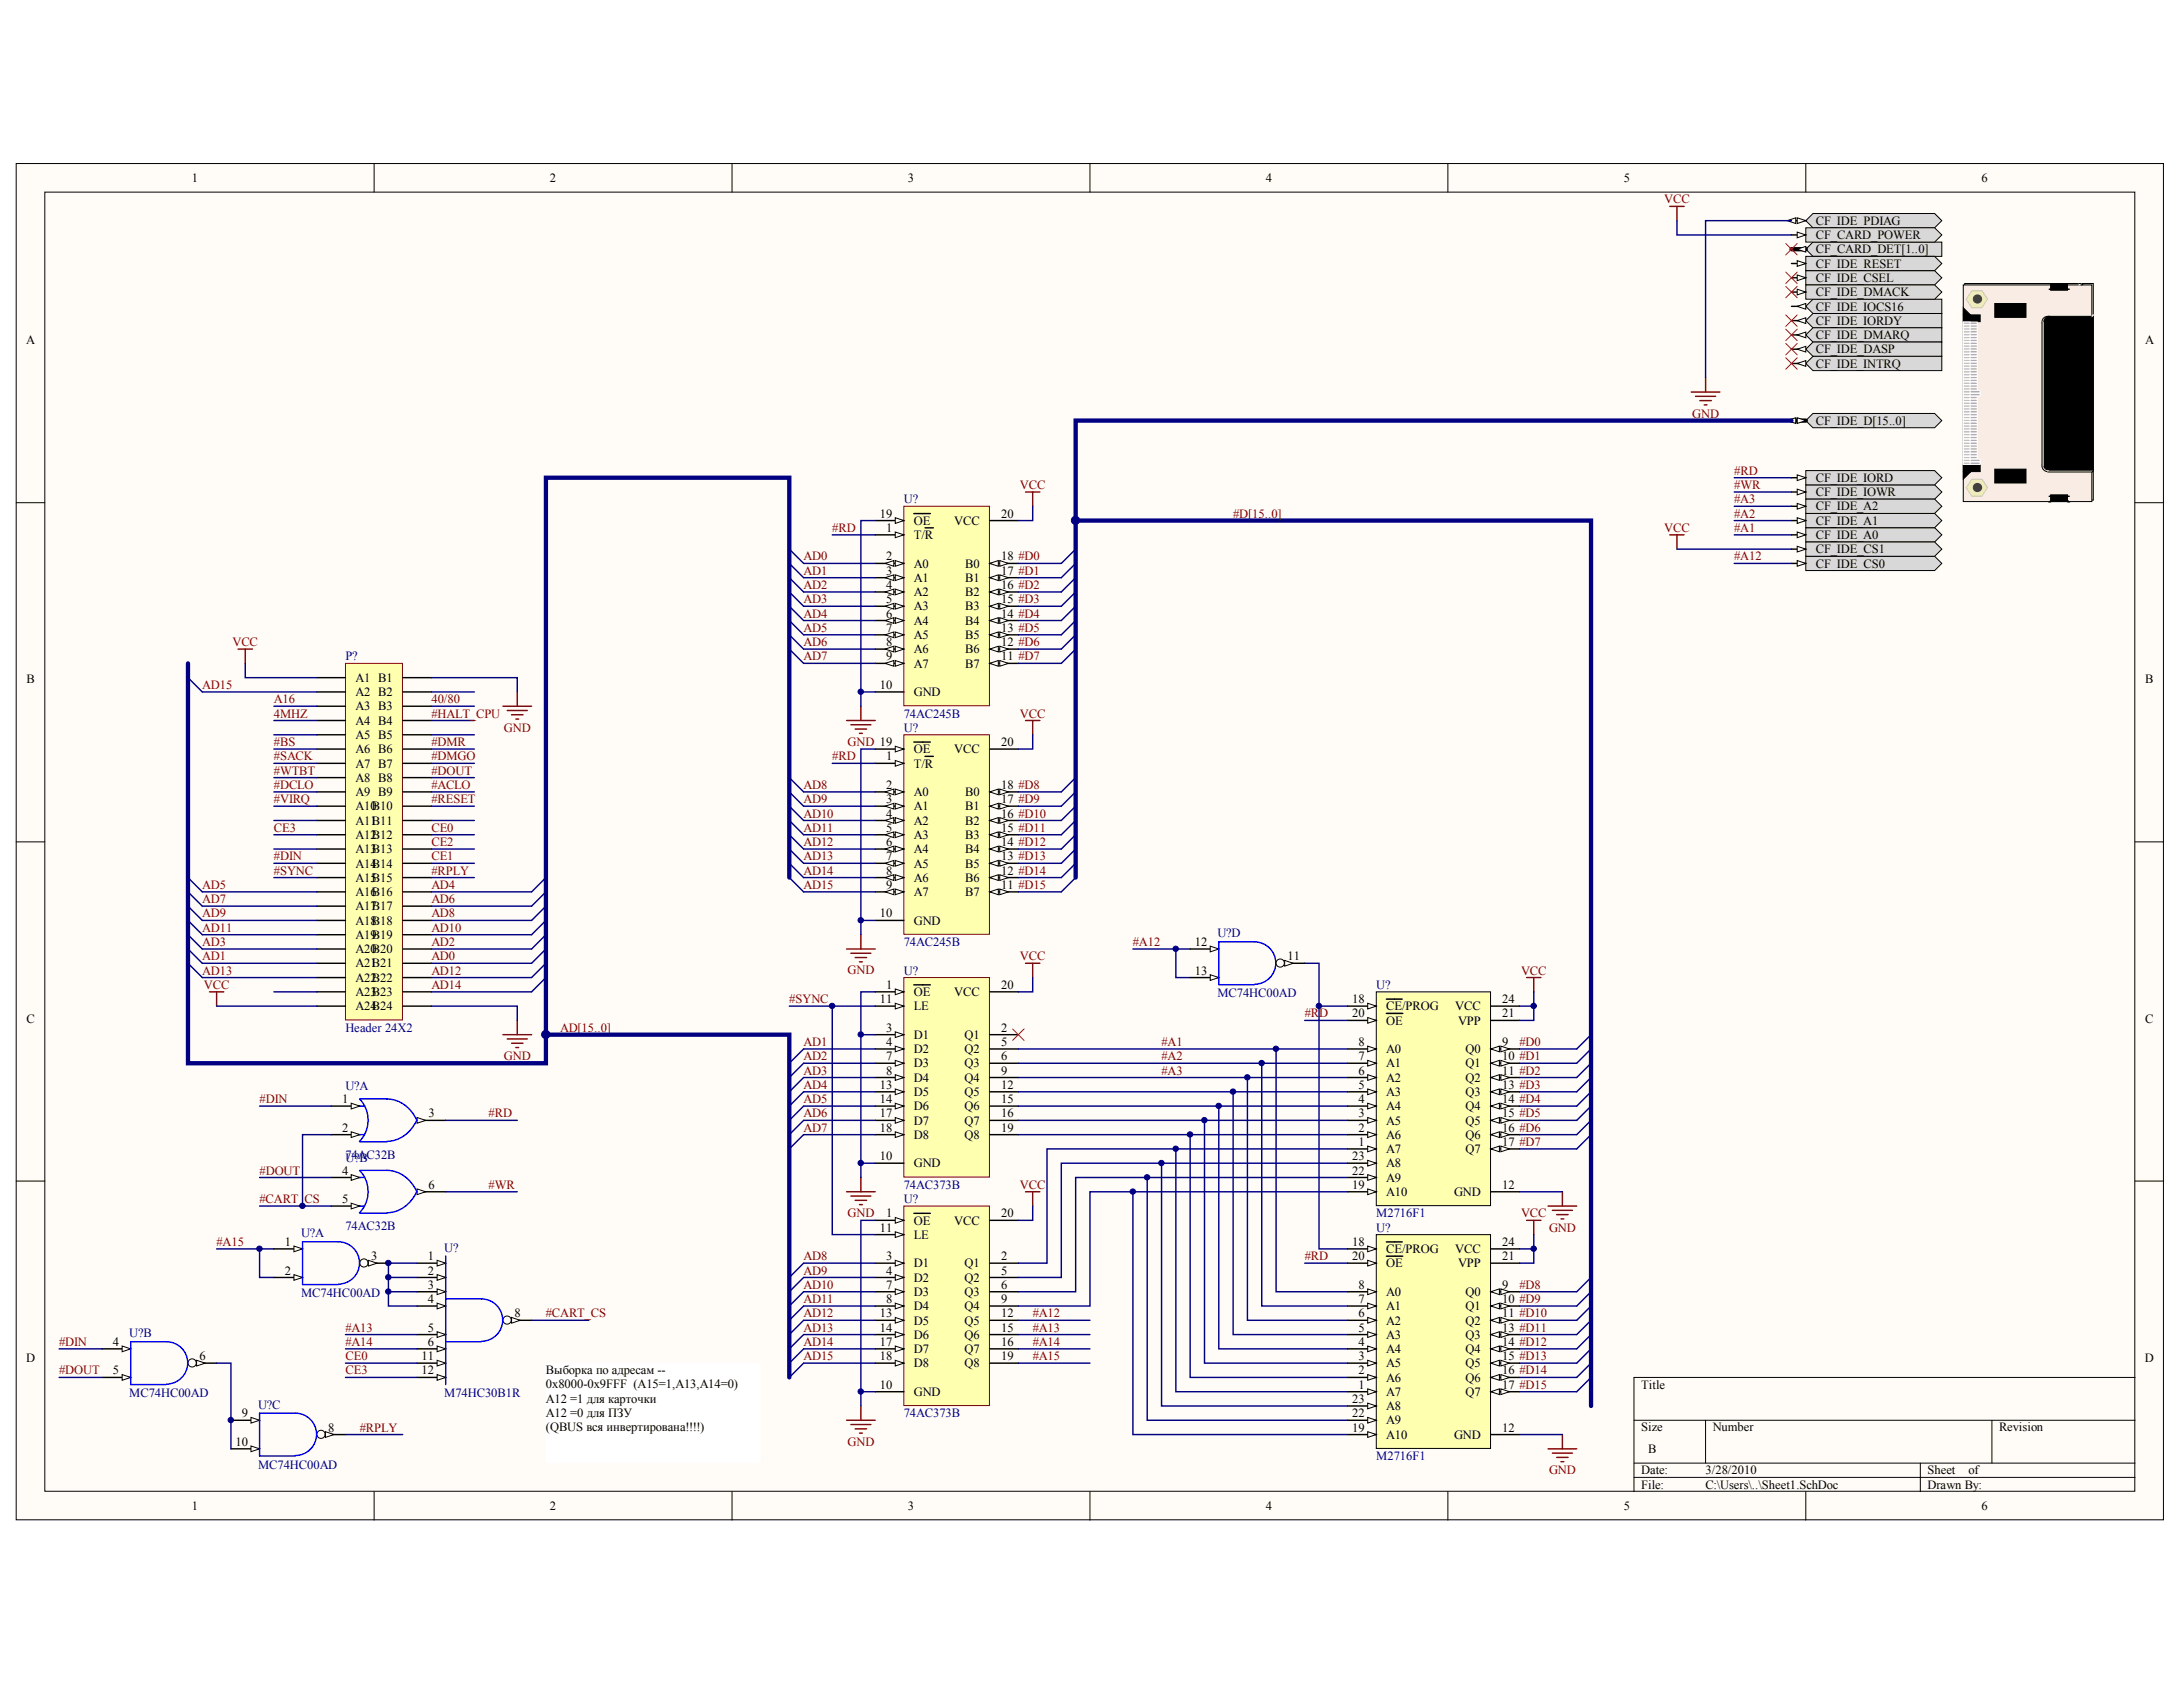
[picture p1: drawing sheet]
<svg xmlns="http://www.w3.org/2000/svg" width="279mm" height="216mm" viewBox="0 0 279 216" stroke-linecap="round" stroke-linejoin="round" font-family="sans-serif">
<defs><g id="words">
<g font-size="1.6">
<text x="24.5" y="23.3">1</text>
<text x="70.3" y="23.3">2</text>
<text x="116" y="23.3">3</text>
<text x="161.8" y="23.3">4</text>
<text x="207.6" y="23.3">5</text>
<text x="253.3" y="23.3">6</text>
<text x="232.1" y="28.7">CF_IDE_PDIAG</text>
<text x="232.1" y="34.2">CF_IDE_RESET</text>
<text x="232.1" y="32.4">CF_CARD_DET[1..0]</text>
<text x="232.1" y="30.6">CF_CARD_POWER</text>
<text x="232.1" y="41.5">CF_IDE_IORDY</text>
<text x="232.1" y="39.7">CF_IDE_IOCS16</text>
<text x="232.1" y="37.9">CF_IDE_DMACK</text>
<text x="232.1" y="36">CF_IDE_CSEL</text>
<text x="3.4" y="44">A</text>
<text x="232.1" y="47">CF_IDE_INTRQ</text>
<text x="232.1" y="43.3">CF_IDE_DMARQ</text>
<text x="232.1" y="45.2">CF_IDE_DASP</text>
<text x="274.2" y="44">A</text>
<text x="232.1" y="54.3">CF_IDE_D[15..0]</text>
<text x="232.1" y="61.6">CF_IDE_IORD</text>
<text x="232.1" y="63.4">CF_IDE_IOWR</text>
<text x="232.1" y="65.3">CF_IDE_A2</text>
<text x="112.5" y="66.2">19</text>
<text x="113.3" y="68">1</text>
<text x="113.3" y="71.6">2</text>
<text x="116.8" y="67.1">OE</text>
<text x="116.8" y="68.9">T/R</text>
<text x="122" y="67.1">VCC</text>
<text x="128" y="71.6">18 #D0</text>
<text x="128" y="66.2">20</text>
<text x="232.1" y="70.7">CF_IDE_CS1</text>
<text x="232.1" y="68.9">CF_IDE_A0</text>
<text x="232.1" y="67.1">CF_IDE_A1</text>
<text x="113.3" y="73.5">3</text>
<text x="113.3" y="75.3">4</text>
<text x="113.3" y="77.1">5</text>
<text x="116.8" y="74.4">A1</text>
<text x="116.8" y="76.2">A2</text>
<text x="116.8" y="72.6">A0</text>
<text x="123.4" y="74.4">B1</text>
<text x="123.4" y="76.2">B2</text>
<text x="123.4" y="72.6">B0</text>
<text x="128" y="73.5">17 #D1</text>
<text x="128" y="75.3">16 #D2</text>
<text x="128" y="77.1">15 #D3</text>
<text x="232.1" y="72.6">CF_IDE_CS0</text>
<text x="113.3" y="78.9">6</text>
<text x="113.3" y="80.8">7</text>
<text x="113.3" y="82.6">8</text>
<text x="116.8" y="78">A3</text>
<text x="116.8" y="79.9">A4</text>
<text x="116.8" y="81.7">A5</text>
<text x="116.8" y="83.5">A6</text>
<text x="123.4" y="78">B3</text>
<text x="123.4" y="79.9">B4</text>
<text x="123.4" y="81.7">B5</text>
<text x="123.4" y="83.5">B6</text>
<text x="128" y="78.9">14 #D4</text>
<text x="128" y="80.8">13 #D5</text>
<text x="128" y="82.6">12 #D6</text>
<text x="3.4" y="87.4">B</text>
<text x="45.4" y="87.2">A1 B1</text>
<text x="45.4" y="89">A2 B2</text>
<text x="112.5" y="88.1">10</text>
<text x="113.3" y="84.4">9</text>
<text x="116.8" y="85.3">A7</text>
<text x="116.8" y="89">GND</text>
<text x="123.4" y="85.3">B7</text>
<text x="128" y="84.4">11 #D7</text>
<text x="274.2" y="87.4">B</text>
<text x="45.4" y="90.8">A3 B3</text>
<text x="45.4" y="92.6">A4 B4</text>
<text x="45.4" y="94.5">A5 B5</text>
<text x="128" y="95.4">20</text>
<text x="45.4" y="96.3">A6 B6</text>
<text x="45.4" y="98.1">A7 B7</text>
<text x="45.4" y="99.9">A8 B8</text>
<text x="45.4" y="101.8">A9 B9</text>
<text x="113.3" y="97.2">1</text>
<text x="113.3" y="100.9">2</text>
<text x="116.8" y="96.3">OE</text>
<text x="116.8" y="98.1">T/R</text>
<text x="116.8" y="101.8">A0</text>
<text x="122" y="96.3">VCC</text>
<text x="123.4" y="101.8">B0</text>
<text x="128" y="100.9">18 #D8</text>
<text x="45.4" y="103.6">A10B10</text>
<text x="45.4" y="105.4">A11B11</text>
<text x="45.4" y="107.2">A12B12</text>
<text x="113.3" y="102.7">3</text>
<text x="113.3" y="104.5">4</text>
<text x="113.3" y="106.3">5</text>
<text x="116.8" y="103.6">A1</text>
<text x="116.8" y="105.4">A2</text>
<text x="116.8" y="107.2">A3</text>
<text x="123.4" y="103.6">B1</text>
<text x="123.4" y="105.4">B2</text>
<text x="123.4" y="107.2">B3</text>
<text x="128" y="102.7">17 #D9</text>
<text x="128" y="104.5">16 #D10</text>
<text x="128" y="106.3">15 #D11</text>
<text x="45.4" y="109.1">A13B13</text>
<text x="45.4" y="110.9">A14B14</text>
<text x="45.4" y="112.7">A15B15</text>
<text x="113.3" y="108.2">6</text>
<text x="113.3" y="110">7</text>
<text x="113.3" y="111.8">8</text>
<text x="113.3" y="113.6">9</text>
<text x="116.8" y="109.1">A4</text>
<text x="116.8" y="110.9">A5</text>
<text x="116.8" y="112.7">A6</text>
<text x="123.4" y="109.1">B4</text>
<text x="123.4" y="110.9">B5</text>
<text x="123.4" y="112.7">B6</text>
<text x="128" y="108.2">14 #D12</text>
<text x="128" y="110">13 #D13</text>
<text x="128" y="111.8">12 #D14</text>
<text x="128" y="113.6">11 #D15</text>
<text x="45.4" y="114.5">A16B16</text>
<text x="45.4" y="116.4">A17B17</text>
<text x="45.4" y="118.2">A18B18</text>
<text x="112.5" y="117.3">10</text>
<text x="116.8" y="114.5">A7</text>
<text x="116.8" y="118.2">GND</text>
<text x="123.4" y="114.5">B7</text>
<text x="45.4" y="120">A19B19</text>
<text x="45.4" y="121.8">A20B20</text>
<text x="45.4" y="123.7">A21B21</text>
<text x="45.4" y="125.5">A22B22</text>
<text x="152.7" y="120.9">12</text>
<text x="152.7" y="124.6">13</text>
<text x="164.6" y="122.8">11</text>
<text x="3.4" y="130.7">C</text>
<text x="45.4" y="127.3">A23B23</text>
<text x="45.4" y="129.1">A24B24</text>
<text x="112.5" y="128.2">11</text>
<text x="113.3" y="126.4">1</text>
<text x="113.3" y="131.9">3</text>
<text x="116.8" y="127.3">OE</text>
<text x="116.8" y="129.1">LE</text>
<text x="122" y="127.3">VCC</text>
<text x="128" y="131.9">2</text>
<text x="128" y="126.4">20</text>
<text x="172.9" y="128.2">18</text>
<text x="172.9" y="130.1">20</text>
<text x="177.2" y="129.1">CE/PROG</text>
<text x="177.2" y="131">OE</text>
<text x="186" y="129.1">VCC</text>
<text x="186.4" y="131">VPP</text>
<text x="192" y="130.1">21</text>
<text x="192" y="128.2">24</text>
<text x="274.2" y="130.7">C</text>
<text x="113.3" y="133.7">4</text>
<text x="113.3" y="135.5">7</text>
<text x="113.3" y="137.4">8</text>
<text x="116.8" y="132.8">D1</text>
<text x="116.8" y="134.6">D2</text>
<text x="116.8" y="136.4">D3</text>
<text x="123.3" y="132.8">Q1</text>
<text x="123.3" y="134.6">Q2</text>
<text x="123.3" y="136.4">Q3</text>
<text x="128" y="133.7">5</text>
<text x="128" y="135.5">6</text>
<text x="128" y="137.4">9</text>
<text x="173.7" y="137.4">6</text>
<text x="173.7" y="135.5">7</text>
<text x="173.7" y="133.7">8</text>
<text x="177.2" y="136.4">A1</text>
<text x="177.2" y="134.6">A0</text>
<text x="187.3" y="134.6">Q0</text>
<text x="187.3" y="136.4">Q1</text>
<text x="192" y="133.7">9</text>
<text x="192" y="135.5">10 #D1</text>
<text x="192" y="137.4">11 #D2</text>
<text x="43.7" y="141">1</text>
<text x="54.8" y="142.8">3</text>
<text x="112.5" y="139.2">13</text>
<text x="112.5" y="141">14</text>
<text x="112.5" y="142.8">17</text>
<text x="116.8" y="138.3">D4</text>
<text x="116.8" y="140.1">D5</text>
<text x="116.8" y="141.9">D6</text>
<text x="116.8" y="143.8">D7</text>
<text x="123.3" y="138.3">Q4</text>
<text x="123.3" y="140.1">Q5</text>
<text x="123.3" y="141.9">Q6</text>
<text x="123.3" y="143.8">Q7</text>
<text x="128" y="139.2">12</text>
<text x="128" y="141">15</text>
<text x="128" y="142.8">16</text>
<text x="173.7" y="142.8">3</text>
<text x="173.7" y="141">4</text>
<text x="173.7" y="139.2">5</text>
<text x="177.2" y="143.8">A5</text>
<text x="177.2" y="141.9">A4</text>
<text x="177.2" y="140.1">A3</text>
<text x="177.2" y="138.3">A2</text>
<text x="187.3" y="138.3">Q2</text>
<text x="187.3" y="140.1">Q3</text>
<text x="187.3" y="141.9">Q4</text>
<text x="187.3" y="143.8">Q5</text>
<text x="192" y="139.2">13 #D3</text>
<text x="192" y="141">14 #D4</text>
<text x="192" y="142.8">15 #D5</text>
<text x="43.7" y="144.7">2</text>
<text x="112.5" y="144.7">18</text>
<text x="112.5" y="148.3">10</text>
<text x="116.8" y="145.6">D8</text>
<text x="116.8" y="149.2">GND</text>
<text x="123.3" y="145.6">Q8</text>
<text x="128" y="144.7">19</text>
<text x="172.9" y="148.3">23</text>
<text x="173.7" y="146.5">1</text>
<text x="173.7" y="144.7">2</text>
<text x="177.2" y="147.4">A7</text>
<text x="177.2" y="145.6">A6</text>
<text x="177.2" y="149.2">A8</text>
<text x="187.3" y="145.6">Q6</text>
<text x="187.3" y="147.4">Q7</text>
<text x="192" y="144.7">16 #D6</text>
<text x="192" y="146.5">17 #D7</text>
<text x="43.7" y="150.1">4</text>
<text x="43.7" y="153.8">5</text>
<text x="54.8" y="152">6</text>
<text x="113.3" y="155.6">1</text>
<text x="128" y="155.6">20</text>
<text x="172.9" y="152">19</text>
<text x="172.9" y="150.1">22</text>
<text x="177.2" y="152.9">A10</text>
<text x="177.2" y="151.1">A9</text>
<text x="185.9" y="152.9">GND</text>
<text x="192" y="152">12</text>
<text x="36.4" y="159.3">1</text>
<text x="47.5" y="161.1">3</text>
<text x="54.7" y="161.1">1</text>
<text x="112.5" y="157.4">11</text>
<text x="113.3" y="161.1">3</text>
<text x="116.8" y="156.5">OE</text>
<text x="116.8" y="158.4">LE</text>
<text x="122" y="156.5">VCC</text>
<text x="128" y="161.1">2</text>
<text x="172.9" y="159.3">18</text>
<text x="172.9" y="161.1">20</text>
<text x="177.2" y="160.2">CE/PROG</text>
<text x="186" y="160.2">VCC</text>
<text x="192" y="161.1">21</text>
<text x="192" y="159.3">24</text>
<text x="36.4" y="162.9">2</text>
<text x="54.7" y="162.9">2</text>
<text x="54.7" y="164.7">3</text>
<text x="54.7" y="166.6">4</text>
<text x="113.3" y="162.9">4</text>
<text x="113.3" y="164.7">7</text>
<text x="113.3" y="166.6">8</text>
<text x="116.8" y="162">D1</text>
<text x="116.8" y="163.8">D2</text>
<text x="116.8" y="165.7">D3</text>
<text x="116.8" y="167.5">D4</text>
<text x="123.3" y="162">Q1</text>
<text x="123.3" y="163.8">Q2</text>
<text x="123.3" y="165.7">Q3</text>
<text x="123.3" y="167.5">Q4</text>
<text x="128" y="162.9">5</text>
<text x="128" y="164.7">6</text>
<text x="128" y="166.6">9</text>
<text x="173.7" y="166.6">7</text>
<text x="173.7" y="164.7">8</text>
<text x="177.2" y="167.5">A1</text>
<text x="177.2" y="165.7">A0</text>
<text x="177.2" y="162">OE</text>
<text x="186.4" y="162">VPP</text>
<text x="187.3" y="165.7">Q0</text>
<text x="187.3" y="167.5">Q1</text>
<text x="192" y="164.7">9</text>
<text x="192" y="166.6">10 #D9</text>
<text x="14.4" y="172">4</text>
<text x="25.5" y="173.9">6</text>
<text x="53.9" y="173.9">11</text>
<text x="54.7" y="170.2">5</text>
<text x="54.7" y="172">6</text>
<text x="65.8" y="168.4">8</text>
<text x="112.5" y="168.4">13</text>
<text x="112.5" y="170.2">14</text>
<text x="112.5" y="172">17</text>
<text x="112.5" y="173.9">18</text>
<text x="116.8" y="169.3">D5</text>
<text x="116.8" y="171.1">D6</text>
<text x="116.8" y="173">D7</text>
<text x="123.3" y="169.3">Q5</text>
<text x="123.3" y="171.1">Q6</text>
<text x="123.3" y="173">Q7</text>
<text x="128" y="168.4">12</text>
<text x="128" y="170.2">15</text>
<text x="128" y="172">16</text>
<text x="128" y="173.9">19</text>
<text x="173.7" y="173.9">3</text>
<text x="173.7" y="172">4</text>
<text x="173.7" y="170.2">5</text>
<text x="173.7" y="168.4">6</text>
<text x="177.2" y="173">A4</text>
<text x="177.2" y="171.1">A3</text>
<text x="177.2" y="169.3">A2</text>
<text x="187.3" y="169.3">Q2</text>
<text x="187.3" y="171.1">Q3</text>
<text x="187.3" y="173">Q4</text>
<text x="192" y="168.4">11 #D10</text>
<text x="192" y="170.2">13 #D11</text>
<text x="192" y="172">14 #D12</text>
<text x="192" y="173.9">15 #D13</text>
<text x="3.3" y="174.1">D</text>
<text x="14.4" y="175.7">5</text>
<text x="53.9" y="175.7">12</text>
<text x="69.8" y="175.7">Выборка по адресам --</text>
<text x="69.8" y="177.5">0x8000-0x9FFF (A15=1,A13,A14=0)</text>
<text x="69.8" y="179.3">A12 =1 для карточки</text>
<text x="112.5" y="177.5">10</text>
<text x="116.8" y="174.8">D8</text>
<text x="116.8" y="178.4">GND</text>
<text x="123.3" y="174.8">Q8</text>
<text x="172.9" y="179.3">23</text>
<text x="173.7" y="177.5">1</text>
<text x="173.7" y="175.7">2</text>
<text x="177.2" y="178.4">A7</text>
<text x="177.2" y="176.6">A6</text>
<text x="177.2" y="174.8">A5</text>
<text x="187.3" y="174.8">Q5</text>
<text x="187.3" y="176.6">Q6</text>
<text x="187.3" y="178.4">Q7</text>
<text x="192" y="175.7">16 #D14</text>
<text x="192" y="177.5">17 #D15</text>
<text x="209.8" y="177.5">Title</text>
<text x="274.2" y="174.1">D</text>
<text x="30.1" y="184.8">10</text>
<text x="30.9" y="181.2">9</text>
<text x="42" y="183">8</text>
<text x="69.8" y="181.1">A12 =0 для ПЗУ</text>
<text x="69.8" y="182.9">(QBUS вся инвертирована!!!!)</text>
<text x="172.9" y="183">19</text>
<text x="172.9" y="181.2">22</text>
<text x="177.2" y="183.9">A10</text>
<text x="177.2" y="182.1">A9</text>
<text x="177.2" y="180.3">A8</text>
<text x="185.9" y="183.9">GND</text>
<text x="192" y="183">12</text>
<text x="209.8" y="183">Size</text>
<text x="210.7" y="185.7">B</text>
<text x="218.9" y="183">Number</text>
<text x="255.5" y="183">Revision</text>
<text x="209.8" y="188.5">Date:</text>
<text x="209.8" y="190.3">File:</text>
<text x="218" y="188.5">3/28/2010</text>
<text x="218" y="190.3">C:\Users\..\Sheet1.SchDoc</text>
<text x="246.4" y="188.5">Sheet</text>
<text x="246.4" y="190.3">Drawn By:</text>
<text x="251.6" y="188.5">of</text>
<text x="24.5" y="193">1</text>
<text x="70.3" y="193">2</text>
<text x="116" y="193">3</text>
<text x="161.8" y="193">4</text>
<text x="207.6" y="193">5</text>
<text x="253.3" y="193">6</text>
</g>
<g font-size="1.6" fill="#800000">
<text x="212.7" y="26">VCC</text>
<text x="216.3" y="53.4">GND</text>
<text x="130.4" y="62.5">VCC</text>
<text x="221.7" y="64.3">#A3</text>
<text x="221.7" y="60.7">#RD</text>
<text x="221.7" y="62.5">#WR</text>
<text x="102.7" y="71.6">AD0</text>
<text x="106.4" y="68">#RD</text>
<text x="157.6" y="66.2">#D[15..0]</text>
<text x="212.7" y="68">VCC</text>
<text x="221.7" y="68">#A1</text>
<text x="221.7" y="66.2">#A2</text>
<text x="221.7" y="71.6">#A12</text>
<text x="102.7" y="73.5">AD1</text>
<text x="102.7" y="75.3">AD2</text>
<text x="102.7" y="77.1">AD3</text>
<text x="29.7" y="82.6">VCC</text>
<text x="102.7" y="78.9">AD4</text>
<text x="102.7" y="80.8">AD5</text>
<text x="102.7" y="82.6">AD6</text>
<text x="25.9" y="88.1">AD15</text>
<text x="35" y="89.9">A16</text>
<text x="55.1" y="89.9">40/80</text>
<text x="102.7" y="84.4">AD7</text>
<text x="35" y="95.4">#BS</text>
<text x="35" y="91.7">4MHZ</text>
<text x="55.1" y="95.4">#DMR</text>
<text x="55.1" y="91.7">#HALT_CPU</text>
<text x="64.4" y="93.5">GND</text>
<text x="108.3" y="95.4">GND 19</text>
<text x="130.4" y="91.7">VCC</text>
<text x="35" y="99">#WTBT</text>
<text x="35" y="97.2">#SACK</text>
<text x="35" y="100.9">#DCLO</text>
<text x="55.1" y="99">#DOUT</text>
<text x="55.1" y="97.2">#DMGO</text>
<text x="55.1" y="100.9">#ACLO</text>
<text x="102.7" y="100.9">AD8</text>
<text x="106.4" y="97.2">#RD</text>
<text x="35" y="102.7">#VIRQ</text>
<text x="35" y="106.3">CE3</text>
<text x="55.1" y="102.7">#RESET</text>
<text x="55.1" y="106.3">CE0</text>
<text x="102.7" y="102.7">AD9</text>
<text x="102.7" y="104.5">AD10</text>
<text x="102.7" y="106.3">AD11</text>
<text x="25.9" y="113.6">AD5</text>
<text x="35" y="111.8">#SYNC</text>
<text x="35" y="110">#DIN</text>
<text x="55.1" y="113.6">AD4</text>
<text x="55.1" y="111.8">#RPLY</text>
<text x="55.1" y="110">CE1</text>
<text x="55.1" y="108.2">CE2</text>
<text x="102.7" y="108.2">AD12</text>
<text x="102.7" y="110">AD13</text>
<text x="102.7" y="111.8">AD14</text>
<text x="102.7" y="113.6">AD15</text>
<text x="25.9" y="115.5">AD7</text>
<text x="25.9" y="117.3">AD9</text>
<text x="25.9" y="119.1">AD11</text>
<text x="55.1" y="115.5">AD6</text>
<text x="55.1" y="117.3">AD8</text>
<text x="55.1" y="119.1">AD10</text>
<text x="25.9" y="120.9">AD3</text>
<text x="25.9" y="122.8">AD1</text>
<text x="25.9" y="124.6">AD13</text>
<text x="55.1" y="120.9">AD2</text>
<text x="55.1" y="122.8">AD0</text>
<text x="55.1" y="124.6">AD12</text>
<text x="108.3" y="124.6">GND</text>
<text x="130.4" y="122.8">VCC</text>
<text x="144.8" y="120.9">#A12</text>
<text x="194.4" y="124.6">VCC</text>
<text x="26.1" y="126.4">VCC</text>
<text x="55.1" y="126.4">AD14</text>
<text x="71.6" y="131.9">AD[15..0]</text>
<text x="100.9" y="128.2">#SYNC</text>
<text x="166.8" y="130.1">#RD</text>
<text x="64.4" y="135.5">GND</text>
<text x="102.7" y="133.7">AD1</text>
<text x="102.7" y="135.5">AD2</text>
<text x="102.7" y="137.4">AD3</text>
<text x="148.5" y="133.7">#A1</text>
<text x="148.5" y="135.5">#A2</text>
<text x="148.5" y="137.4">#A3</text>
<text x="194.2" y="133.7">#D0</text>
<text x="33.2" y="141">#DIN</text>
<text x="62.5" y="142.8">#RD</text>
<text x="102.7" y="139.2">AD4</text>
<text x="102.7" y="141">AD5</text>
<text x="102.7" y="142.8">AD6</text>
<text x="102.7" y="144.7">AD7</text>
<text x="33.2" y="150.1">#DOUT</text>
<text x="33.2" y="153.8">#CART_CS</text>
<text x="62.5" y="152">#WR</text>
<text x="108.3" y="155.6">GND</text>
<text x="130.4" y="152">VCC</text>
<text x="194.4" y="155.6">VCC</text>
<text x="27.7" y="159.3">#A15</text>
<text x="102.7" y="161.1">AD8</text>
<text x="166.8" y="161.1">#RD</text>
<text x="198" y="157.4">GND</text>
<text x="102.7" y="162.9">AD9</text>
<text x="102.7" y="164.7">AD10</text>
<text x="102.7" y="166.6">AD11</text>
<text x="194.2" y="164.7">#D8</text>
<text x="7.6" y="172">#DIN</text>
<text x="44.2" y="170.2">#A13</text>
<text x="44.2" y="172">#A14</text>
<text x="44.2" y="173.9">CE0</text>
<text x="69.8" y="168.4">#CART_CS</text>
<text x="102.7" y="168.4">AD12</text>
<text x="102.7" y="170.2">AD13</text>
<text x="102.7" y="172">AD14</text>
<text x="102.7" y="173.9">AD15</text>
<text x="132" y="168.4">#A12</text>
<text x="132" y="170.2">#A13</text>
<text x="132" y="172">#A14</text>
<text x="132" y="173.9">#A15</text>
<text x="7.6" y="175.7">#DOUT</text>
<text x="44.2" y="175.7">CE3</text>
<text x="46" y="183">#RPLY</text>
<text x="108.3" y="184.8">GND</text>
<text x="198" y="188.5">GND</text>
</g>
<g font-size="1.6" fill="#000080">
<text x="115.5" y="64.3">U?</text>
<text x="44.2" y="84.4">P?</text>
<text x="115.5" y="93.5">U?</text>
<text x="115.5" y="91.7">74AC245B</text>
<text x="155.6" y="119.8">U?D</text>
<text x="115.5" y="124.6">U?</text>
<text x="115.5" y="120.9">74AC245B</text>
<text x="44.2" y="131.9">Header 24X2</text>
<text x="155.6" y="127.5">MC74HC00AD</text>
<text x="175.9" y="126.4">U?</text>
<text x="44.2" y="139.4">U?A</text>
<text x="44.2" y="148.1">74AC32B</text>
<text x="44.2" y="148.5">U?B</text>
<text x="115.5" y="152">74AC373B</text>
<text x="115.5" y="153.8">U?</text>
<text x="175.9" y="155.6">M2716F1</text>
<text x="38.5" y="158.2">U?A</text>
<text x="44.2" y="157.3">74AC32B</text>
<text x="56.8" y="160">U?</text>
<text x="175.9" y="157.4">U?</text>
<text x="38.5" y="165.8">MC74HC00AD</text>
<text x="16.5" y="171">U?B</text>
<text x="16.5" y="178.6">MC74HC00AD</text>
<text x="56.8" y="178.6">M74HC30B1R</text>
<text x="33" y="180.1">U?C</text>
<text x="115.5" y="181.2">74AC373B</text>
<text x="33" y="187.7">MC74HC00AD</text>
<text x="175.9" y="186.7">M2716F1</text>
</g>
</g></defs>
<g fill="#fffcf8" stroke="#000" stroke-width=".13">
<path d="M2.1 20.9h274.4v173.4h-274.4z"/>
<path d="M5.7 24.6h267.2v166h-267.2z"/>
</g>
<g fill="none" stroke="#000" stroke-width=".13">
<path d="M47.8 20.9v3.7M93.6 20.9v3.7M139.3 20.9v3.7M185.1 20.9v3.7M230.8 20.9v3.7M2.1 64.3h3.6M272.9 64.3h3.7M2.1 107.6h3.6M272.9 107.6h3.7M2.1 151h3.6M272.9 151h3.7M272.9 176.1h-64v14.6"/>
<path d="M47.8 190.7v3.6M93.6 190.7v3.6M139.3 190.7v3.6M185.1 190.7v3.6M208.9 181.5h64M208.9 187h64M208.9 188.9h64M218 181.5v5.5M230.8 190.7v3.6M245.5 187v3.7M254.6 181.5v5.5"/>
</g>
<g fill="#d8d8d8" stroke="#000" stroke-width=".13">
<path d="M230.8 39.2l.9-1h16.5v1.9h-16.5z" fill-rule="evenodd"/>
<path d="M230.8 41l.9-.9h16.5v1.8h-16.5z" fill-rule="evenodd"/>
<path d="M230.8 42.8l.9-.9h16.5v1.8h-16.5z" fill-rule="evenodd"/>
<path d="M230.8 44.6l.9-.9h16.5v1.8h-16.5z" fill-rule="evenodd"/>
<path d="M230.8 46.5l.9-1h16.5v1.9h-16.5z" fill-rule="evenodd"/>
<path d="M230.8 53.8l.9-.9h15.6l.9 .9-.9 .9h-15.6z" fill-rule="evenodd"/>
<path d="M230.8 67.5h16.5l.9 .9-.9 .9h-16.5z" fill-rule="evenodd"/>
<path d="M230.8 62h16.5l.9 .9-.9 .9h-16.5z" fill-rule="evenodd"/>
<path d="M230.8 60.2h16.5l.9 .9-.9 .9h-16.5z" fill-rule="evenodd"/>
<path d="M230.8 71.1h16.5l.9 .9-.9 .9h-16.5z" fill-rule="evenodd"/>
<path d="M230.8 69.3h16.5l.9 .9-.9 .9h-16.5z" fill-rule="evenodd"/>
</g>
<path d="M229 72h1.8" fill="none" stroke="#000" stroke-width=".18"/>
<path d="M229.7 71.7l1.1 .3-1.1 .4z" fill="#fffcf8" stroke="#000" stroke-width=".13"/>
<path d="M229 70.2h1.8" fill="none" stroke="#000" stroke-width=".18"/>
<path d="M229.7 69.8l1.1 .4-1.1 .4z" fill="#fffcf8" stroke="#000" stroke-width=".13"/>
<path d="M229 61.1h1.8" fill="none" stroke="#000" stroke-width=".18"/>
<path d="M229.7 60.7l1.1 .4-1.1 .3z" fill="#fffcf8" stroke="#000" stroke-width=".13"/>
<path d="M229 46.5h1.8" fill="none" stroke="#000" stroke-width=".18"/>
<path d="M229.7 46.5l1.1-.4v.7z" fill="#fffcf8" stroke="#000" stroke-width=".13"/>
<path d="M229 53.8h1.8" fill="none" stroke="#000" stroke-width=".55"/>
<g fill="#fffcf8" stroke="#000" stroke-width=".13">
<path d="M229.7 53.4l1.1 .4-1.1 .3z"/>
<path d="M228.5 53.8l1-.4v.7z"/>
</g>
<path d="M229 68.4h1.8" fill="none" stroke="#000" stroke-width=".18"/>
<path d="M229.7 68l1.1 .4-1.1 .3z" fill="#fffcf8" stroke="#000" stroke-width=".13"/>
<path d="M229 62.9h1.8" fill="none" stroke="#000" stroke-width=".18"/>
<path d="M229.7 62.5l1.1 .4-1.1 .4z" fill="#fffcf8" stroke="#000" stroke-width=".13"/>
<path d="M251.1 36.2h16.5v27.7h-16.5z" fill="#f4dbce" stroke="#000" stroke-width=".13"/>
<path d="M251 36.4h16.4v27.7h-16.4z" fill="#f9ece5" stroke="#000" stroke-width=".13"/>
<path d="M255 38.8h4v1.8h-4zM251 40.3h2.1v.8h-2.1zM251 59.4h2.1v.9h-2.1zM255 60h4v1.7h-4z" fill="#000" stroke="#000" stroke-width=".13"/>
<path d="M251 39.3l.9 1h-.9zM251 60.3h.9l-.9 .9z" fill="#000" stroke="#000" stroke-width=".13"/>
<path d="M252.1 61.2h1.2l.8 1.1-.8 1.1h-1.2l-.8-1.1z" fill-rule="evenodd" fill="#f1e1c5" stroke="#cfc9b5" stroke-width=".13"/>
<circle cx="252.8" cy="62.3" r=".53" fill="#443c3e" stroke="#443c3e" stroke-width=".13"/>
<path d="M251 59.1h2.1v.3h-2.1z" fill="#b2acb0" stroke="#fff" stroke-width=".13"/>
<path d="M251 59.1h.8v.3h-.8z" fill="#c0c0c0" stroke="#fff" stroke-width=".13"/>
<path d="M251 58.7h2.1v.3h-2.1z" fill="#b2acb0" stroke="#fff" stroke-width=".13"/>
<path d="M251 58.7h.8v.3h-.8z" fill="#c0c0c0" stroke="#fff" stroke-width=".13"/>
<path d="M251 58.3h1.8v.3h-1.8z" fill="#b2acb0" stroke="#fff" stroke-width=".13"/>
<path d="M251 58.3h.8v.3h-.8z" fill="#c0c0c0" stroke="#fff" stroke-width=".13"/>
<path d="M251 50.3h2.1v.3h-2.1z" fill="#b2acb0" stroke="#fff" stroke-width=".13"/>
<path d="M251 50.3h.8v.3h-.8z" fill="#c0c0c0" stroke="#fff" stroke-width=".13"/>
<path d="M251 49.9h2.1v.3h-2.1z" fill="#b2acb0" stroke="#fff" stroke-width=".13"/>
<path d="M251 49.9h.8v.3h-.8z" fill="#c0c0c0" stroke="#fff" stroke-width=".13"/>
<path d="M251 58h1.8v.3h-1.8z" fill="#b2acb0" stroke="#fff" stroke-width=".13"/>
<path d="M251 58h.8v.3h-.8z" fill="#c0c0c0" stroke="#fff" stroke-width=".13"/>
<path d="M251 57.6h1.8v.3h-1.8z" fill="#b2acb0" stroke="#fff" stroke-width=".13"/>
<path d="M251 57.6h.8v.3h-.8z" fill="#c0c0c0" stroke="#fff" stroke-width=".13"/>
<path d="M251 57.2h1.8v.3h-1.8z" fill="#b2acb0" stroke="#fff" stroke-width=".13"/>
<path d="M251 57.2h.8v.3h-.8z" fill="#c0c0c0" stroke="#fff" stroke-width=".13"/>
<path d="M251 56.9h1.8v.3h-1.8z" fill="#b2acb0" stroke="#fff" stroke-width=".13"/>
<path d="M251 56.9h.8v.3h-.8z" fill="#c0c0c0" stroke="#fff" stroke-width=".13"/>
<path d="M251 56.5h1.8v.3h-1.8z" fill="#b2acb0" stroke="#fff" stroke-width=".13"/>
<path d="M251 56.5h.8v.3h-.8z" fill="#c0c0c0" stroke="#fff" stroke-width=".13"/>
<path d="M251 56.1h1.8v.3h-1.8z" fill="#b2acb0" stroke="#fff" stroke-width=".13"/>
<path d="M251 56.1h.8v.3h-.8z" fill="#c0c0c0" stroke="#fff" stroke-width=".13"/>
<path d="M251 55.8h1.8v.3h-1.8z" fill="#b2acb0" stroke="#fff" stroke-width=".13"/>
<path d="M251 55.8h.8v.3h-.8z" fill="#c0c0c0" stroke="#fff" stroke-width=".13"/>
<path d="M251 55.4h1.8v.3h-1.8z" fill="#b2acb0" stroke="#fff" stroke-width=".13"/>
<path d="M251 55.4h.8v.3h-.8z" fill="#c0c0c0" stroke="#fff" stroke-width=".13"/>
<path d="M251 55h1.8v.4h-1.8z" fill="#b2acb0" stroke="#fff" stroke-width=".13"/>
<path d="M251 55h.8v.4h-.8z" fill="#c0c0c0" stroke="#fff" stroke-width=".13"/>
<path d="M251 54.7h1.8v.3h-1.8z" fill="#b2acb0" stroke="#fff" stroke-width=".13"/>
<path d="M251 54.7h.8v.3h-.8z" fill="#c0c0c0" stroke="#fff" stroke-width=".13"/>
<path d="M251 54.3h1.8v.3h-1.8z" fill="#b2acb0" stroke="#fff" stroke-width=".13"/>
<path d="M251 54.3h.8v.3h-.8z" fill="#c0c0c0" stroke="#fff" stroke-width=".13"/>
<path d="M251 53.9h1.8v.4h-1.8z" fill="#b2acb0" stroke="#fff" stroke-width=".13"/>
<path d="M251 53.9h.8v.4h-.8z" fill="#c0c0c0" stroke="#fff" stroke-width=".13"/>
<path d="M251 53.6h1.8v.3h-1.8z" fill="#b2acb0" stroke="#fff" stroke-width=".13"/>
<path d="M251 53.6h.8v.3h-.8z" fill="#c0c0c0" stroke="#fff" stroke-width=".13"/>
<path d="M251 53.2h1.8v.3h-1.8z" fill="#b2acb0" stroke="#fff" stroke-width=".13"/>
<path d="M251 53.2h.8v.3h-.8z" fill="#c0c0c0" stroke="#fff" stroke-width=".13"/>
<path d="M251 52.9h1.8v.3h-1.8z" fill="#b2acb0" stroke="#fff" stroke-width=".13"/>
<path d="M251 52.9h.8v.3h-.8z" fill="#c0c0c0" stroke="#fff" stroke-width=".13"/>
<path d="M251 52.5h1.8v.3h-1.8z" fill="#b2acb0" stroke="#fff" stroke-width=".13"/>
<path d="M251 52.5h.8v.3h-.8z" fill="#c0c0c0" stroke="#fff" stroke-width=".13"/>
<path d="M251 52.1h1.8v.3h-1.8z" fill="#b2acb0" stroke="#fff" stroke-width=".13"/>
<path d="M251 52.1h.8v.3h-.8z" fill="#c0c0c0" stroke="#fff" stroke-width=".13"/>
<path d="M251 51.8h1.8v.3h-1.8z" fill="#b2acb0" stroke="#fff" stroke-width=".13"/>
<path d="M251 51.8h.8v.3h-.8z" fill="#c0c0c0" stroke="#fff" stroke-width=".13"/>
<path d="M251 51.4h1.8v.3h-1.8z" fill="#b2acb0" stroke="#fff" stroke-width=".13"/>
<path d="M251 51.4h.8v.3h-.8z" fill="#c0c0c0" stroke="#fff" stroke-width=".13"/>
<path d="M251 51h1.8v.3h-1.8z" fill="#b2acb0" stroke="#fff" stroke-width=".13"/>
<path d="M251 51h.8v.3h-.8z" fill="#c0c0c0" stroke="#fff" stroke-width=".13"/>
<path d="M251 50.7h1.8v.3h-1.8z" fill="#b2acb0" stroke="#fff" stroke-width=".13"/>
<path d="M251 50.7h.8v.3h-.8z" fill="#c0c0c0" stroke="#fff" stroke-width=".13"/>
<path d="M251 49.6h1.8v.3h-1.8z" fill="#b2acb0" stroke="#fff" stroke-width=".13"/>
<path d="M251 49.6h.8v.3h-.8z" fill="#c0c0c0" stroke="#fff" stroke-width=".13"/>
<path d="M251 49.2h1.8v.3h-1.8z" fill="#b2acb0" stroke="#fff" stroke-width=".13"/>
<path d="M251 49.2h.8v.3h-.8z" fill="#c0c0c0" stroke="#fff" stroke-width=".13"/>
<path d="M251 48.8h1.8v.3h-1.8z" fill="#b2acb0" stroke="#fff" stroke-width=".13"/>
<path d="M251 48.8h.8v.3h-.8z" fill="#c0c0c0" stroke="#fff" stroke-width=".13"/>
<path d="M251 48.5h1.8v.3h-1.8z" fill="#b2acb0" stroke="#fff" stroke-width=".13"/>
<path d="M251 48.5h.8v.3h-.8z" fill="#c0c0c0" stroke="#fff" stroke-width=".13"/>
<path d="M251 48.1h1.8v.3h-1.8z" fill="#b2acb0" stroke="#fff" stroke-width=".13"/>
<path d="M251 48.1h.8v.3h-.8z" fill="#c0c0c0" stroke="#fff" stroke-width=".13"/>
<path d="M251 47.7h1.8v.4h-1.8z" fill="#b2acb0" stroke="#fff" stroke-width=".13"/>
<path d="M251 47.7h.8v.4h-.8z" fill="#c0c0c0" stroke="#fff" stroke-width=".13"/>
<path d="M251 47.4h1.8v.3h-1.8z" fill="#b2acb0" stroke="#fff" stroke-width=".13"/>
<path d="M251 47.4h.8v.3h-.8z" fill="#c0c0c0" stroke="#fff" stroke-width=".13"/>
<path d="M251 47h1.8v.3h-1.8z" fill="#b2acb0" stroke="#fff" stroke-width=".13"/>
<path d="M251 47h.8v.3h-.8z" fill="#c0c0c0" stroke="#fff" stroke-width=".13"/>
<path d="M251 46.6h1.8v.4h-1.8z" fill="#b2acb0" stroke="#fff" stroke-width=".13"/>
<path d="M251 46.6h.8v.4h-.8z" fill="#c0c0c0" stroke="#fff" stroke-width=".13"/>
<path d="M251 46.3h1.8v.3h-1.8z" fill="#b2acb0" stroke="#fff" stroke-width=".13"/>
<path d="M251 46.3h.8v.3h-.8z" fill="#c0c0c0" stroke="#fff" stroke-width=".13"/>
<path d="M251 45.9h1.8v.3h-1.8z" fill="#b2acb0" stroke="#fff" stroke-width=".13"/>
<path d="M251 45.9h.8v.3h-.8z" fill="#c0c0c0" stroke="#fff" stroke-width=".13"/>
<path d="M251 45.5h1.8v.4h-1.8z" fill="#b2acb0" stroke="#fff" stroke-width=".13"/>
<path d="M251 45.5h.8v.4h-.8z" fill="#c0c0c0" stroke="#fff" stroke-width=".13"/>
<path d="M251 45.2h1.8v.3h-1.8z" fill="#b2acb0" stroke="#fff" stroke-width=".13"/>
<path d="M251 45.2h.8v.3h-.8z" fill="#c0c0c0" stroke="#fff" stroke-width=".13"/>
<path d="M251 44.8h1.8v.3h-1.8z" fill="#b2acb0" stroke="#fff" stroke-width=".13"/>
<path d="M251 44.8h.8v.3h-.8z" fill="#c0c0c0" stroke="#fff" stroke-width=".13"/>
<path d="M251 44.5h1.8v.3h-1.8z" fill="#b2acb0" stroke="#fff" stroke-width=".13"/>
<path d="M251 44.5h.8v.3h-.8z" fill="#c0c0c0" stroke="#fff" stroke-width=".13"/>
<path d="M251 44.1h1.8v.3h-1.8z" fill="#b2acb0" stroke="#fff" stroke-width=".13"/>
<path d="M251 44.1h.8v.3h-.8z" fill="#c0c0c0" stroke="#fff" stroke-width=".13"/>
<path d="M251 43.7h1.8v.3h-1.8z" fill="#b2acb0" stroke="#fff" stroke-width=".13"/>
<path d="M251 43.7h.8v.3h-.8z" fill="#c0c0c0" stroke="#fff" stroke-width=".13"/>
<path d="M251 43.4h1.8v.3h-1.8z" fill="#b2acb0" stroke="#fff" stroke-width=".13"/>
<path d="M251 43.4h.8v.3h-.8z" fill="#c0c0c0" stroke="#fff" stroke-width=".13"/>
<path d="M251 43h1.8v.3h-1.8z" fill="#b2acb0" stroke="#fff" stroke-width=".13"/>
<path d="M251 43h.8v.3h-.8z" fill="#c0c0c0" stroke="#fff" stroke-width=".13"/>
<path d="M251 42.6h1.8v.3h-1.8z" fill="#b2acb0" stroke="#fff" stroke-width=".13"/>
<path d="M251 42.6h.8v.3h-.8z" fill="#c0c0c0" stroke="#fff" stroke-width=".13"/>
<path d="M251 42.3h1.8v.3h-1.8z" fill="#b2acb0" stroke="#fff" stroke-width=".13"/>
<path d="M251 42.3h.8v.3h-.8z" fill="#c0c0c0" stroke="#fff" stroke-width=".13"/>
<path d="M251 41.9h1.8v.3h-1.8z" fill="#b2acb0" stroke="#fff" stroke-width=".13"/>
<path d="M251 41.9h.8v.3h-.8z" fill="#c0c0c0" stroke="#fff" stroke-width=".13"/>
<path d="M251 41.5h1.8v.3h-1.8z" fill="#b2acb0" stroke="#fff" stroke-width=".13"/>
<path d="M251 41.5h.8v.3h-.8z" fill="#c0c0c0" stroke="#fff" stroke-width=".13"/>
<path d="M251 41.2h1.8v.3h-1.8z" fill="#b2acb0" stroke="#fff" stroke-width=".13"/>
<path d="M251 41.2h.8v.3h-.8z" fill="#c0c0c0" stroke="#fff" stroke-width=".13"/>
<path d="M252.1 37.2h1.2l.8 1-.8 1.1h-1.2l-.8-1.1z" fill-rule="evenodd" fill="#f1e1c5" stroke="#cfc9b5" stroke-width=".13"/>
<circle cx="252.8" cy="38.2" r=".53" fill="#443c3e" stroke="#443c3e" stroke-width=".13"/>
<path d="M261.2 40.4h6.4v19.7h-6.4zM262.1 63.3h2.2v.8h-2.2z" fill="#000" stroke="#000" stroke-width=".13"/>
<path d="M261.9 63.4h2.6" fill="none" stroke="#000" stroke-width=".18"/>
<path d="M260.7 59.6h1v1h-1z" fill="#f9ece5" stroke="#f9ece5" stroke-width=".13"/>
<circle cx="261.7" cy="59.6" r=".71" fill="#f4dbce" stroke="#000" stroke-width=".13"/>
<g fill="#000" stroke="#000" stroke-width=".13">
<path d="M261.2 58.7h.2v.7h-.2zM261.9 60h5.5v.1h-5.5z"/>
<circle cx="261.9" cy="59.4" r=".71"/>
</g>
<path d="M261.8 60.2h5.6v.1h-5.6z" fill="#f4dbce" stroke="#f4dbce" stroke-width=".13"/>
<path d="M261.8 60.3h5.6" fill="none" stroke="#000" stroke-width=".13"/>
<path d="M260.7 40.1h1v1h-1z" fill="#f9ece5" stroke="#f9ece5" stroke-width=".13"/>
<circle cx="261.7" cy="41.1" r=".71" fill="#f4dbce" stroke="#000" stroke-width=".13"/>
<path d="M262.1 36.2h2.2v.9h-2.2zM261.2 41.4h.2v.6h-.2zM261.4 40.7a.71 .71 0 0 1 .9-.2 .71 .71 0 0 1 .3 .8 .73 .73 0 0 1-.7 .9 .73 .73 0 0 1-.7-.9zM267.4 40.3h.2v.1h-.2z" fill="#000" stroke="#000" stroke-width=".13"/>
<path d="M261 41.2h.2v18.4h-.2z" fill="#f4dbce" stroke="#f4dbce" stroke-width=".13"/>
<path d="M265.8 36.2h.2M261 41.2v18.4M267.6 60.2l-.2 .1" fill="none" stroke="#000" stroke-width=".13"/>
<path d="M266.2 36.2h.1l-.1 .2zM261.9 64.2l.2-.2v.2zM264.3 64l.2 .2h-.2z" fill="#000" stroke="#000" stroke-width=".13"/>
<path d="M261.9 37h2.6M229 42.8h1.8" fill="none" stroke="#000" stroke-width=".18"/>
<g fill="#f4dbce" stroke="#f4dbce" stroke-width=".13">
<path d="M265.8 36.2h.2l-.2 .2z"/>
<path d="M267.4 40.3h.2l-.2 .1z"/>
</g>
<path d="M229.7 42.8l1.1-.4v.8z" fill="#fffcf8" stroke="#000" stroke-width=".13"/>
<path d="M229 44.6h1.8" fill="none" stroke="#000" stroke-width=".18"/>
<path d="M229.7 44.6l1.1-.3v.7z" fill="#fffcf8" stroke="#000" stroke-width=".13"/>
<path d="M229 41h1.8" fill="none" stroke="#000" stroke-width=".18"/>
<path d="M229.7 41l1.1-.4v.8z" fill="#fffcf8" stroke="#000" stroke-width=".13"/>
<path d="M230.8 28.2l.9-.9h15.6l.9 .9-.9 .9h-15.6z" fill-rule="evenodd" fill="#d8d8d8" stroke="#000" stroke-width=".13"/>
<path d="M229 28.2h1.8" fill="none" stroke="#000" stroke-width=".18"/>
<g fill="#fffcf8" stroke="#000" stroke-width=".13">
<path d="M229.7 27.8l1.1 .4-1.1 .4z"/>
<path d="M228.5 28.2l1-.4v.8z"/>
</g>
<g fill="#d8d8d8" stroke="#000" stroke-width=".13">
<path d="M230.8 34.6h16.5l.9 .9-.9 .9h-16.5z" fill-rule="evenodd"/>
<path d="M230.8 36.4h16.5l.9 .9-.9 .9h-16.5z" fill-rule="evenodd"/>
<path d="M230.8 31.9l.9-1h16.5v1.9h-16.5z" fill-rule="evenodd"/>
<path d="M230.8 32.8h16.5l.9 .9-.9 .9h-16.5z" fill-rule="evenodd"/>
</g>
<path d="M229 39.2h1.8" fill="none" stroke="#000" stroke-width=".18"/>
<path d="M229.7 39.2l1.1-.4v.7z" fill="#fffcf8" stroke="#000" stroke-width=".13"/>
<path d="M229 37.3h1.8" fill="none" stroke="#000" stroke-width=".18"/>
<path d="M229.7 37l1.1 .3-1.1 .4z" fill="#fffcf8" stroke="#000" stroke-width=".13"/>
<path d="M229 35.5h1.8" fill="none" stroke="#000" stroke-width=".18"/>
<path d="M229.7 35.1l1.1 .4-1.1 .4z" fill="#fffcf8" stroke="#000" stroke-width=".13"/>
<path d="M229 33.7h1.8" fill="none" stroke="#000" stroke-width=".18"/>
<path d="M229.7 33.3l1.1 .4-1.1 .3z" fill="#fffcf8" stroke="#000" stroke-width=".13"/>
<path d="M229 31.9h1.8" fill="none" stroke="#000" stroke-width=".55"/>
<path d="M229.7 31.9l1.1-.4v.7z" fill="#fffcf8" stroke="#000" stroke-width=".13"/>
<path d="M230.8 65.6h16.5l.9 .9-.9 1h-16.5z" fill-rule="evenodd" fill="#d8d8d8" stroke="#000" stroke-width=".13"/>
<path d="M229 66.5h1.8" fill="none" stroke="#000" stroke-width=".18"/>
<path d="M229.7 66.2l1.1 .3-1.1 .4z" fill="#fffcf8" stroke="#000" stroke-width=".13"/>
<path d="M230.8 63.8h16.5l.9 .9-.9 .9h-16.5z" fill-rule="evenodd" fill="#d8d8d8" stroke="#000" stroke-width=".13"/>
<path d="M229 64.7h1.8" fill="none" stroke="#000" stroke-width=".18"/>
<path d="M229.7 64.4l1.1 .3-1.1 .4z" fill="#fffcf8" stroke="#000" stroke-width=".13"/>
<path d="M230.8 29.1h16.5l.9 .9-.9 .9h-16.5z" fill-rule="evenodd" fill="#d8d8d8" stroke="#000" stroke-width=".13"/>
<path d="M229 30h1.8" fill="none" stroke="#000" stroke-width=".18"/>
<path d="M229.7 29.7l1.1 .3-1.1 .4z" fill="#fffcf8" stroke="#000" stroke-width=".13"/>
<path d="M44.2 84.8h7.2v45.6h-7.2z" fill="#ffffb0" stroke="#800000" stroke-width=".13"/>
<g fill="none" stroke="#000" stroke-width=".18">
<path d="M40.5 86.6h3.7M40.5 88.4h3.7M40.5 90.3h3.7M40.5 92.1h3.7M40.5 93.9h3.7M40.5 95.8h3.7M40.5 97.6h3.7M40.5 99.4h3.7M51.5 86.6h3.6M51.5 88.4h3.6M51.5 90.3h3.6M51.5 92.1h3.6"/>
<path d="M51.5 93.9h3.6M51.5 95.8h3.6M51.5 97.6h3.6M51.5 99.4h3.6M40.5 101.2h3.7M40.5 103.1h3.7M40.5 104.9h3.7M40.5 106.7h3.7M40.5 108.5h3.7M40.5 110.4h3.7M40.5 112.2h3.7M40.5 114h3.7"/>
<path d="M40.5 115.8h3.7M40.5 117.7h3.7M40.5 119.5h3.7M51.5 101.2h3.6M51.5 103.1h3.6M51.5 104.9h3.6M51.5 106.7h3.6M51.5 108.5h3.6M51.5 110.4h3.6M51.5 112.2h3.6M51.5 114h3.6M51.5 115.8h3.6"/>
<path d="M51.5 117.7h3.6M51.5 119.5h3.6M40.5 121.3h3.7M40.5 123.1h3.7M40.5 125h3.7M40.5 126.8h3.7M40.5 128.6h3.7M51.5 121.3h3.6M51.5 123.1h3.6M51.5 125h3.6M51.5 126.8h3.6M51.5 128.6h3.6"/>
</g>
<g fill="none" stroke="#000080" stroke-width=".18">
<path d="M24 86.6l1.9 1.8h14.6M31.4 84.8v1.8h9.1M35 90.3h5.5M35 92.1h5.5M35 93.9h5.5M35 95.8h5.5M35 97.6h5.5M35 99.4h5.5M55.1 86.6h11v1.8M55.1 88.4h5.5M55.1 90.3h5.5M55.1 92.1h5.5"/>
<path d="M55.1 93.9h5.5M55.1 95.8h5.5M55.1 97.6h5.5M55.1 99.4h5.5M24 112.2l1.9 1.8h14.6M24 114l1.9 1.8h14.6M24 115.8l1.9 1.9h14.6M24 119.5l1.9 1.8h14.6M24 117.7l1.9 1.8h14.6M35 101.2h5.5M35 103.1h5.5M35 104.9h5.5"/>
<path d="M35 106.7h5.5M35 108.5h5.5M35 110.4h5.5M35 112.2h5.5M55.1 101.2h5.5M55.1 103.1h5.5M55.1 104.9h5.5M55.1 106.7h5.5M55.1 108.5h5.5M55.1 110.4h5.5M55.1 112.2h5.5M69.8 119.5l-1.8 1.8h-12.9"/>
<path d="M69.8 112.2l-1.8 1.8h-12.9M69.8 114l-1.8 1.8h-12.9M69.8 115.8l-1.8 1.9h-12.9M69.8 117.7l-1.8 1.8h-12.9M24 121.3l1.9 1.8h14.6M24 123.1l1.9 1.9h14.6M27.7 128.6h12.8M35 126.8h5.5M55.1 128.6h11v1.8M69.8 121.3l-1.8 1.8h-12.9M69.8 123.1l-1.8 1.9h-12.9M69.8 125l-1.8 1.8h-12.9"/>
</g>
<path d="M24 84.8v51.1h45.8v-3.6" fill="none" stroke="#000080" stroke-width=".55"/>
<g fill="none" stroke="#800000" stroke-width=".18">
<path d="M30.4 83h1.9M31.4 83v1.8M64.3 90.3h3.7M64.8 90.8h2.6M65.4 91.4h1.5M65.9 91.9h.4M66.1 88.4v1.9M26.8 126.8h1.8M27.7 126.8v1.8M64.3 132.3h3.7M64.8 132.8h2.6M65.4 133.4h1.5"/>
<path d="M65.9 133.9h.4M66.1 130.4v1.9"/>
</g>
<path d="M175.9 126.8h14.6v27.3h-14.6z" fill="#ffffb0" stroke="#000" stroke-width=".13"/>
<path d="M172.3 146.9h3.6" fill="none" stroke="#000" stroke-width=".18"/>
<path d="M174.8 146.5l1.1 .4-1.1 .3z" fill="#fffcf8" stroke="#000" stroke-width=".13"/>
<path d="M172.3 145h3.6" fill="none" stroke="#000" stroke-width=".18"/>
<path d="M174.8 144.7l1.1 .3-1.1 .4z" fill="#fffcf8" stroke="#000" stroke-width=".13"/>
<path d="M172.3 143.2h3.6" fill="none" stroke="#000" stroke-width=".18"/>
<path d="M174.8 142.8l1.1 .4-1.1 .4z" fill="#fffcf8" stroke="#000" stroke-width=".13"/>
<path d="M172.3 141.4h3.6" fill="none" stroke="#000" stroke-width=".18"/>
<path d="M174.8 141l1.1 .4-1.1 .4z" fill="#fffcf8" stroke="#000" stroke-width=".13"/>
<path d="M172.3 139.6h3.6" fill="none" stroke="#000" stroke-width=".18"/>
<path d="M174.8 139.2l1.1 .4-1.1 .3z" fill="#fffcf8" stroke="#000" stroke-width=".13"/>
<path d="M172.3 137.7h3.6" fill="none" stroke="#000" stroke-width=".18"/>
<path d="M174.8 137.4l1.1 .3-1.1 .4z" fill="#fffcf8" stroke="#000" stroke-width=".13"/>
<path d="M172.3 135.9h3.6" fill="none" stroke="#000" stroke-width=".18"/>
<path d="M174.8 135.5l1.1 .4-1.1 .4z" fill="#fffcf8" stroke="#000" stroke-width=".13"/>
<path d="M172.3 134.1h3.6" fill="none" stroke="#000" stroke-width=".18"/>
<path d="M174.8 133.7l1.1 .4-1.1 .4z" fill="#fffcf8" stroke="#000" stroke-width=".13"/>
<path d="M190.6 134.1h3.6" fill="none" stroke="#000" stroke-width=".18"/>
<g fill="#fffcf8" stroke="#000" stroke-width=".13">
<path d="M190.6 134.1l1.1-.4v.8z"/>
<path d="M191.8 133.7l1.1 .4-1.1 .4z"/>
</g>
<path d="M190.6 135.9h3.6" fill="none" stroke="#000" stroke-width=".18"/>
<g fill="#fffcf8" stroke="#000" stroke-width=".13">
<path d="M190.6 135.9l1.1-.4v.8z"/>
<path d="M191.8 135.5l1.1 .4-1.1 .4z"/>
</g>
<path d="M190.6 137.7h3.6" fill="none" stroke="#000" stroke-width=".18"/>
<g fill="#fffcf8" stroke="#000" stroke-width=".13">
<path d="M190.6 137.7l1.1-.3v.7z"/>
<path d="M191.8 137.4l1.1 .3-1.1 .4z"/>
</g>
<path d="M190.6 139.6h3.6M190.6 152.3h3.6" fill="none" stroke="#000" stroke-width=".18"/>
<g fill="#fffcf8" stroke="#000" stroke-width=".13">
<path d="M190.6 139.6l1.1-.4v.7z"/>
<path d="M191.8 139.2l1.1 .4-1.1 .3z"/>
</g>
<path d="M190.6 141.4h3.6" fill="none" stroke="#000" stroke-width=".18"/>
<g fill="#fffcf8" stroke="#000" stroke-width=".13">
<path d="M190.6 141.4l1.1-.4v.8z"/>
<path d="M191.8 141l1.1 .4-1.1 .4z"/>
</g>
<path d="M190.6 143.2h3.6" fill="none" stroke="#000" stroke-width=".18"/>
<g fill="#fffcf8" stroke="#000" stroke-width=".13">
<path d="M190.6 143.2l1.1-.4v.8z"/>
<path d="M191.8 142.8l1.1 .4-1.1 .4z"/>
</g>
<path d="M190.6 145h3.6" fill="none" stroke="#000" stroke-width=".18"/>
<g fill="#fffcf8" stroke="#000" stroke-width=".13">
<path d="M190.6 145l1.1-.3v.7z"/>
<path d="M191.8 144.7l1.1 .3-1.1 .4z"/>
</g>
<path d="M190.6 146.9h3.6" fill="none" stroke="#000" stroke-width=".18"/>
<g fill="#fffcf8" stroke="#000" stroke-width=".13">
<path d="M190.6 146.9l1.1-.4v.7z"/>
<path d="M191.8 146.5l1.1 .4-1.1 .3z"/>
</g>
<path d="M172.3 128.6h3.6" fill="none" stroke="#000" stroke-width=".18"/>
<path d="M174.8 128.2l1.1 .4-1.1 .4z" fill="#fffcf8" stroke="#000" stroke-width=".13"/>
<path d="M177.2 127.7h2M172.3 152.3h3.6" fill="none" stroke="#000" stroke-width=".18"/>
<path d="M174.8 152l1.1 .3-1.1 .4z" fill="#fffcf8" stroke="#000" stroke-width=".13"/>
<path d="M172.3 130.4h3.6" fill="none" stroke="#000" stroke-width=".18"/>
<path d="M174.8 130.1l1.1 .3-1.1 .4z" fill="#fffcf8" stroke="#000" stroke-width=".13"/>
<path d="M177.2 129.5h2.1M190.6 130.4h3.6M172.3 150.5h3.6" fill="none" stroke="#000" stroke-width=".18"/>
<path d="M174.8 150.2l1.1 .3-1.1 .4z" fill="#fffcf8" stroke="#000" stroke-width=".13"/>
<path d="M172.3 148.7h3.6" fill="none" stroke="#000" stroke-width=".18"/>
<path d="M174.8 148.3l1.1 .4-1.1 .4z" fill="#fffcf8" stroke="#000" stroke-width=".13"/>
<path d="M190.6 128.6h3.6" fill="none" stroke="#000" stroke-width=".18"/>
<path d="M175.9 157.8h14.6v27.3h-14.6z" fill="#ffffb0" stroke="#000" stroke-width=".13"/>
<path d="M172.3 177.9h3.6" fill="none" stroke="#000" stroke-width=".18"/>
<path d="M174.8 177.5l1.1 .4-1.1 .4z" fill="#fffcf8" stroke="#000" stroke-width=".13"/>
<path d="M172.3 176.1h3.6" fill="none" stroke="#000" stroke-width=".18"/>
<path d="M174.8 175.7l1.1 .4-1.1 .3z" fill="#fffcf8" stroke="#000" stroke-width=".13"/>
<path d="M172.3 174.2h3.6" fill="none" stroke="#000" stroke-width=".18"/>
<path d="M174.8 173.9l1.1 .3-1.1 .4z" fill="#fffcf8" stroke="#000" stroke-width=".13"/>
<path d="M172.3 172.4h3.6" fill="none" stroke="#000" stroke-width=".18"/>
<path d="M174.8 172.1l1.1 .3-1.1 .4z" fill="#fffcf8" stroke="#000" stroke-width=".13"/>
<path d="M172.3 170.6h3.6" fill="none" stroke="#000" stroke-width=".18"/>
<path d="M174.8 170.2l1.1 .4-1.1 .4z" fill="#fffcf8" stroke="#000" stroke-width=".13"/>
<path d="M172.3 168.8h3.6" fill="none" stroke="#000" stroke-width=".18"/>
<path d="M174.8 168.4l1.1 .4-1.1 .3z" fill="#fffcf8" stroke="#000" stroke-width=".13"/>
<path d="M172.3 166.9h3.6" fill="none" stroke="#000" stroke-width=".18"/>
<path d="M174.8 166.6l1.1 .3-1.1 .4z" fill="#fffcf8" stroke="#000" stroke-width=".13"/>
<path d="M172.3 165.1h3.6" fill="none" stroke="#000" stroke-width=".18"/>
<path d="M174.8 164.8l1.1 .3-1.1 .4z" fill="#fffcf8" stroke="#000" stroke-width=".13"/>
<path d="M190.6 165.1h3.6" fill="none" stroke="#000" stroke-width=".18"/>
<g fill="#fffcf8" stroke="#000" stroke-width=".13">
<path d="M190.6 165.1l1.1-.3v.7z"/>
<path d="M191.8 164.8l1.1 .3-1.1 .4z"/>
</g>
<path d="M190.6 166.9h3.6" fill="none" stroke="#000" stroke-width=".18"/>
<g fill="#fffcf8" stroke="#000" stroke-width=".13">
<path d="M190.6 166.9l1.1-.3v.7z"/>
<path d="M191.8 166.6l1.1 .3-1.1 .4z"/>
</g>
<path d="M190.6 168.8h3.6" fill="none" stroke="#000" stroke-width=".18"/>
<g fill="#fffcf8" stroke="#000" stroke-width=".13">
<path d="M190.6 168.8l1.1-.4v.7z"/>
<path d="M191.8 168.4l1.1 .4-1.1 .3z"/>
</g>
<path d="M190.6 170.6h3.6M190.6 183.4h3.6" fill="none" stroke="#000" stroke-width=".18"/>
<g fill="#fffcf8" stroke="#000" stroke-width=".13">
<path d="M190.6 170.6l1.1-.4v.8z"/>
<path d="M191.8 170.2l1.1 .4-1.1 .4z"/>
</g>
<path d="M190.6 172.4h3.6" fill="none" stroke="#000" stroke-width=".18"/>
<g fill="#fffcf8" stroke="#000" stroke-width=".13">
<path d="M190.6 172.4l1.1-.3v.7z"/>
<path d="M191.8 172.1l1.1 .3-1.1 .4z"/>
</g>
<path d="M190.6 174.2h3.6" fill="none" stroke="#000" stroke-width=".18"/>
<g fill="#fffcf8" stroke="#000" stroke-width=".13">
<path d="M190.6 174.2l1.1-.3v.7z"/>
<path d="M191.8 173.9l1.1 .3-1.1 .4z"/>
</g>
<path d="M190.6 176.1h3.6" fill="none" stroke="#000" stroke-width=".18"/>
<g fill="#fffcf8" stroke="#000" stroke-width=".13">
<path d="M190.6 176.1l1.1-.4v.7z"/>
<path d="M191.8 175.7l1.1 .4-1.1 .3z"/>
</g>
<path d="M190.6 177.9h3.6" fill="none" stroke="#000" stroke-width=".18"/>
<g fill="#fffcf8" stroke="#000" stroke-width=".13">
<path d="M190.6 177.9l1.1-.4v.8z"/>
<path d="M191.8 177.5l1.1 .4-1.1 .4z"/>
</g>
<path d="M172.3 159.6h3.6" fill="none" stroke="#000" stroke-width=".18"/>
<path d="M174.8 159.3l1.1 .3-1.1 .4z" fill="#fffcf8" stroke="#000" stroke-width=".13"/>
<path d="M177.2 158.7h2M172.3 183.4h3.6" fill="none" stroke="#000" stroke-width=".18"/>
<path d="M174.8 183l1.1 .4-1.1 .3z" fill="#fffcf8" stroke="#000" stroke-width=".13"/>
<path d="M172.3 161.5h3.6" fill="none" stroke="#000" stroke-width=".18"/>
<path d="M174.8 161.1l1.1 .4-1.1 .3z" fill="#fffcf8" stroke="#000" stroke-width=".13"/>
<path d="M177.2 160.6h2.1M190.6 161.5h3.6M172.3 181.5h3.6" fill="none" stroke="#000" stroke-width=".18"/>
<path d="M174.8 181.2l1.1 .3-1.1 .4z" fill="#fffcf8" stroke="#000" stroke-width=".13"/>
<path d="M172.3 179.7h3.6" fill="none" stroke="#000" stroke-width=".18"/>
<path d="M174.8 179.4l1.1 .3-1.1 .4z" fill="#fffcf8" stroke="#000" stroke-width=".13"/>
<path d="M190.6 159.6h3.6" fill="none" stroke="#000" stroke-width=".18"/>
<path d="M115.5 125h11v25.5h-11z" fill="#ffffb0" stroke="#800000" stroke-width=".13"/>
<path d="M111.9 126.8h3.6" fill="none" stroke="#000" stroke-width=".18"/>
<path d="M114.4 126.4l1.1 .4-1.1 .3z" fill="#fffcf8" stroke="#000" stroke-width=".13"/>
<path d="M111.9 128.6h3.6M116.8 125.9h2.1" fill="none" stroke="#000" stroke-width=".18"/>
<path d="M114.4 128.2l1.1 .4-1.1 .4z" fill="#fffcf8" stroke="#000" stroke-width=".13"/>
<path d="M111.9 132.3h3.6" fill="none" stroke="#000" stroke-width=".18"/>
<path d="M114.4 131.9l1.1 .4-1.1 .3z" fill="#fffcf8" stroke="#000" stroke-width=".13"/>
<path d="M111.9 134.1h3.6M126.5 132.3h3.7" fill="none" stroke="#000" stroke-width=".18"/>
<path d="M114.4 133.7l1.1 .4-1.1 .4z" fill="#fffcf8" stroke="#000" stroke-width=".13"/>
<path d="M111.9 135.9h3.6M126.5 134.1h3.7" fill="none" stroke="#000" stroke-width=".18"/>
<path d="M114.4 135.5l1.1 .4-1.1 .4z" fill="#fffcf8" stroke="#000" stroke-width=".13"/>
<path d="M111.9 137.7h3.6M126.5 135.9h3.7" fill="none" stroke="#000" stroke-width=".18"/>
<path d="M114.4 137.4l1.1 .3-1.1 .4z" fill="#fffcf8" stroke="#000" stroke-width=".13"/>
<path d="M111.9 139.6h3.6M126.5 137.7h3.7" fill="none" stroke="#000" stroke-width=".18"/>
<path d="M114.4 139.2l1.1 .4-1.1 .3z" fill="#fffcf8" stroke="#000" stroke-width=".13"/>
<path d="M126.5 139.6h3.7M111.9 141.4h3.6" fill="none" stroke="#000" stroke-width=".18"/>
<path d="M114.4 141l1.1 .4-1.1 .4z" fill="#fffcf8" stroke="#000" stroke-width=".13"/>
<path d="M111.9 143.2h3.6M126.5 141.4h3.7" fill="none" stroke="#000" stroke-width=".18"/>
<path d="M114.4 142.8l1.1 .4-1.1 .4z" fill="#fffcf8" stroke="#000" stroke-width=".13"/>
<path d="M111.9 145h3.6M126.5 143.2h3.7" fill="none" stroke="#000" stroke-width=".18"/>
<path d="M114.4 144.7l1.1 .3-1.1 .4z" fill="#fffcf8" stroke="#000" stroke-width=".13"/>
<path d="M126.5 126.8h3.7M111.9 148.7h3.6M126.5 145h3.7" fill="none" stroke="#000" stroke-width=".18"/>
<path d="M115.5 154.2h11v25.5h-11z" fill="#ffffb0" stroke="#800000" stroke-width=".13"/>
<path d="M111.9 156h3.6" fill="none" stroke="#000" stroke-width=".18"/>
<path d="M114.4 155.6l1.1 .4-1.1 .4z" fill="#fffcf8" stroke="#000" stroke-width=".13"/>
<path d="M111.9 157.8h3.6M116.8 155.1h2.1" fill="none" stroke="#000" stroke-width=".18"/>
<path d="M114.4 157.5l1.1 .3-1.1 .4z" fill="#fffcf8" stroke="#000" stroke-width=".13"/>
<path d="M111.9 161.5h3.6" fill="none" stroke="#000" stroke-width=".18"/>
<path d="M114.4 161.1l1.1 .4-1.1 .3z" fill="#fffcf8" stroke="#000" stroke-width=".13"/>
<path d="M111.9 163.3h3.6M126.5 161.5h3.7" fill="none" stroke="#000" stroke-width=".18"/>
<path d="M114.4 162.9l1.1 .4-1.1 .4z" fill="#fffcf8" stroke="#000" stroke-width=".13"/>
<path d="M111.9 165.1h3.6M126.5 163.3h3.7" fill="none" stroke="#000" stroke-width=".18"/>
<path d="M114.4 164.8l1.1 .3-1.1 .4z" fill="#fffcf8" stroke="#000" stroke-width=".13"/>
<path d="M111.9 166.9h3.6M126.5 165.1h3.7" fill="none" stroke="#000" stroke-width=".18"/>
<path d="M114.4 166.6l1.1 .3-1.1 .4z" fill="#fffcf8" stroke="#000" stroke-width=".13"/>
<path d="M111.9 168.8h3.6M126.5 166.9h3.7" fill="none" stroke="#000" stroke-width=".18"/>
<path d="M114.4 168.4l1.1 .4-1.1 .3z" fill="#fffcf8" stroke="#000" stroke-width=".13"/>
<path d="M111.9 170.6h3.6M126.5 168.8h3.7" fill="none" stroke="#000" stroke-width=".18"/>
<path d="M114.4 170.2l1.1 .4-1.1 .4z" fill="#fffcf8" stroke="#000" stroke-width=".13"/>
<path d="M111.9 172.4h3.6M126.5 170.6h3.7" fill="none" stroke="#000" stroke-width=".18"/>
<path d="M114.4 172.1l1.1 .3-1.1 .4z" fill="#fffcf8" stroke="#000" stroke-width=".13"/>
<path d="M111.9 174.2h3.6M126.5 172.4h3.7" fill="none" stroke="#000" stroke-width=".18"/>
<path d="M114.4 173.9l1.1 .3-1.1 .4z" fill="#fffcf8" stroke="#000" stroke-width=".13"/>
<path d="M42.3 141.4h3.7M126.5 156h3.7M111.9 177.9h3.6M126.5 174.2h3.7" fill="none" stroke="#000" stroke-width=".18"/>
<g fill="none" stroke="#000080" stroke-width=".18">
<path d="M100.9 128.6h11M106.4 128.6v29.2h5.5M110 132.3h1.9M111.9 126.8h-1.9v21.9M111.9 134.1h-9.2l-1.8 1.8M111.9 135.9h-9.2l-1.8 1.8M111.9 137.7h-9.2l-1.8 1.9M111.9 139.6h-9.2l-1.8 1.8M130.2 134.1h42.1M130.2 135.9h42.1M130.2 137.7h42.1M130.2 139.6h42.1"/>
<path d="M132 125v1.8h-1.8M157.6 139.6v31h14.7M159.5 137.7v31.1h12.8M161.3 135.9v31h11M163.1 134.1v31h9.2M111.9 148.7h-1.9v1.8M111.9 156h-1.9v21.9M111.9 141.4h-9.2l-1.8 1.8M111.9 143.2h-9.2l-1.8 1.8M111.9 145h-9.2l-1.8 1.9M130.2 141.4h42.1M130.2 143.2h42.1"/>
<path d="M130.2 145h42.1M132 154.2v1.8h-1.8M144.8 152.3v31.1h27.5M146.6 150.5v31h25.7M148.5 148.7v31h23.8M150.3 146.9v31h22M152.1 145v31.1h20.2M154 143.2v31h18.3M155.8 141.4v31h16.5M172.3 146.9h-38.5v14.6h-3.6M172.3 148.7h-36.6v14.6h-5.5M172.3 150.5h-34.8v14.6h-7.3"/>
<path d="M172.3 152.3h-33v14.6h-9.1M111.9 177.9h-1.9v1.8M111.9 161.5h-9.2l-1.8 1.8M111.9 163.3h-9.2l-1.8 1.8M111.9 165.1h-9.2l-1.8 1.8M111.9 166.9h-9.2l-1.8 1.9M111.9 168.8h-9.2l-1.8 1.8M111.9 170.6h-9.2l-1.8 1.8M111.9 172.4h-9.2l-1.8 1.8M111.9 174.2h-9.2l-1.8 1.9"/>
</g>
<g fill="none" stroke="#800000" stroke-width=".18">
<path d="M131.1 123.1h1.8M132 123.1v1.9M108.2 152.3h3.7M108.8 152.9h2.5M109.3 153.4h1.5M109.9 154h.3M110 150.5v1.8M131.1 152.3h1.8M132 152.3v1.9M110 179.7v1.8M108.2 181.5h3.7M108.8 182.1h2.5"/>
<path d="M109.3 182.6h1.5M109.9 183.2h.3"/>
</g>
<path d="M44.9 141l1.1 .4-1.1 .4z" fill="#fffcf8" stroke="#000" stroke-width=".13"/>
<path d="M42.3 145h3.7" fill="none" stroke="#000" stroke-width=".18"/>
<path d="M44.9 144.7l1.1 .3-1.1 .4z" fill="#fffcf8" stroke="#000" stroke-width=".13"/>
<path d="M53.3 143.2h3.7" fill="none" stroke="#000" stroke-width=".18"/>
<path d="M53.3 142.8l1.1 .4-1.1 .4z" fill="#fffcf8" stroke="#000" stroke-width=".13"/>
<path d="M46 140.5a3.8 3.8 0 0 1-.1 5.4M46 140.5h3.5a4.3 4.3 0 0 1 3.8 2.7M46 141.4h.5M46 145h.5M46 146h3.5M53.3 143.2a4.4 4.4 0 0 1-3.8 2.7" fill="none" stroke="#00f" stroke-width=".18"/>
<path d="M166.8 130.4h5.5M33.2 141.4h9.1M57 143.2h9.1M166.8 161.5h5.5" fill="none" stroke="#000080" stroke-width=".18"/>
<path d="M115.5 93.9h11v25.5h-11z" fill="#ffffb0" stroke="#800000" stroke-width=".13"/>
<path d="M111.9 95.8h3.6" fill="none" stroke="#000" stroke-width=".18"/>
<path d="M114.4 95.4l1.1 .4-1.1 .3z" fill="#fffcf8" stroke="#000" stroke-width=".13"/>
<path d="M111.9 97.6h3.6M116.8 94.9h2.1" fill="none" stroke="#000" stroke-width=".18"/>
<path d="M114.4 97.2l1.1 .4-1.1 .3z" fill="#fffcf8" stroke="#000" stroke-width=".13"/>
<path d="M118.2 96.7h1.1M111.9 103.1h3.6" fill="none" stroke="#000" stroke-width=".18"/>
<g fill="#fffcf8" stroke="#000" stroke-width=".13">
<path d="M114.4 102.7l1.1 .4-1.1 .3z"/>
<path d="M113.2 103.1l1.1-.4v.7z"/>
</g>
<path d="M126.5 103.1h3.7" fill="none" stroke="#000" stroke-width=".18"/>
<g fill="#fffcf8" stroke="#000" stroke-width=".13">
<path d="M126.5 103.1l1.1-.4v.7z"/>
<path d="M127.8 102.7l1.1 .4-1.1 .3z"/>
</g>
<path d="M111.9 104.9h3.6" fill="none" stroke="#000" stroke-width=".18"/>
<g fill="#fffcf8" stroke="#000" stroke-width=".13">
<path d="M114.4 104.5l1.1 .4-1.1 .3z"/>
<path d="M113.2 104.9l1.1-.4v.7z"/>
</g>
<path d="M126.5 104.9h3.7" fill="none" stroke="#000" stroke-width=".18"/>
<g fill="#fffcf8" stroke="#000" stroke-width=".13">
<path d="M126.5 104.9l1.1-.4v.7z"/>
<path d="M127.8 104.5l1.1 .4-1.1 .3z"/>
</g>
<path d="M111.9 106.7h3.6" fill="none" stroke="#000" stroke-width=".18"/>
<g fill="#fffcf8" stroke="#000" stroke-width=".13">
<path d="M114.4 106.3l1.1 .4-1.1 .4z"/>
<path d="M113.2 106.7l1.1-.4v.8z"/>
</g>
<path d="M126.5 106.7h3.7" fill="none" stroke="#000" stroke-width=".18"/>
<g fill="#fffcf8" stroke="#000" stroke-width=".13">
<path d="M126.5 106.7l1.1-.4v.8z"/>
<path d="M127.8 106.3l1.1 .4-1.1 .4z"/>
</g>
<path d="M111.9 108.5h3.6" fill="none" stroke="#000" stroke-width=".18"/>
<g fill="#fffcf8" stroke="#000" stroke-width=".13">
<path d="M114.4 108.2l1.1 .3-1.1 .4z"/>
<path d="M113.2 108.5l1.1-.3v.7z"/>
</g>
<path d="M126.5 108.5h3.7" fill="none" stroke="#000" stroke-width=".18"/>
<g fill="#fffcf8" stroke="#000" stroke-width=".13">
<path d="M126.5 108.5l1.1-.3v.7z"/>
<path d="M127.8 108.2l1.1 .3-1.1 .4z"/>
</g>
<path d="M111.9 110.4h3.6" fill="none" stroke="#000" stroke-width=".18"/>
<g fill="#fffcf8" stroke="#000" stroke-width=".13">
<path d="M114.4 110l1.1 .4-1.1 .3z"/>
<path d="M113.2 110.4l1.1-.4v.7z"/>
</g>
<path d="M126.5 110.4h3.7" fill="none" stroke="#000" stroke-width=".18"/>
<g fill="#fffcf8" stroke="#000" stroke-width=".13">
<path d="M126.5 110.4l1.1-.4v.7z"/>
<path d="M127.8 110l1.1 .4-1.1 .3z"/>
</g>
<path d="M111.9 112.2h3.6" fill="none" stroke="#000" stroke-width=".18"/>
<g fill="#fffcf8" stroke="#000" stroke-width=".13">
<path d="M114.4 111.8l1.1 .4-1.1 .3z"/>
<path d="M113.2 112.2l1.1-.4v.7z"/>
</g>
<path d="M126.5 112.2h3.7" fill="none" stroke="#000" stroke-width=".18"/>
<g fill="#fffcf8" stroke="#000" stroke-width=".13">
<path d="M126.5 112.2l1.1-.4v.7z"/>
<path d="M127.8 111.8l1.1 .4-1.1 .3z"/>
</g>
<path d="M111.9 114h3.6" fill="none" stroke="#000" stroke-width=".18"/>
<g fill="#fffcf8" stroke="#000" stroke-width=".13">
<path d="M114.4 113.6l1.1 .4-1.1 .4z"/>
<path d="M113.2 114l1.1-.4v.8z"/>
</g>
<path d="M126.5 114h3.7" fill="none" stroke="#000" stroke-width=".18"/>
<g fill="#fffcf8" stroke="#000" stroke-width=".13">
<path d="M126.5 114l1.1-.4v.8z"/>
<path d="M127.8 113.6l1.1 .4-1.1 .4z"/>
</g>
<path d="M111.9 101.2h3.6" fill="none" stroke="#000" stroke-width=".18"/>
<g fill="#fffcf8" stroke="#000" stroke-width=".13">
<path d="M114.4 100.9l1.1 .3-1.1 .4z"/>
<path d="M113.2 101.2l1.1-.3v.7z"/>
</g>
<path d="M126.5 101.2h3.7" fill="none" stroke="#000" stroke-width=".18"/>
<g fill="#fffcf8" stroke="#000" stroke-width=".13">
<path d="M126.5 101.2l1.1-.3v.7z"/>
<path d="M127.8 100.9l1.1 .3-1.1 .4z"/>
</g>
<path d="M126.5 95.8h3.7M111.9 117.7h3.6" fill="none" stroke="#000" stroke-width=".18"/>
<path d="M115.5 64.7h11v25.5h-11z" fill="#ffffb0" stroke="#800000" stroke-width=".13"/>
<path d="M111.9 66.5h3.6" fill="none" stroke="#000" stroke-width=".18"/>
<path d="M114.4 66.2l1.1 .3-1.1 .4z" fill="#fffcf8" stroke="#000" stroke-width=".13"/>
<path d="M111.9 68.4h3.6M116.8 65.6h2.1" fill="none" stroke="#000" stroke-width=".18"/>
<path d="M114.4 68l1.1 .4-1.1 .3z" fill="#fffcf8" stroke="#000" stroke-width=".13"/>
<path d="M111.9 73.8h3.6M118.2 67.5h1.1" fill="none" stroke="#000" stroke-width=".18"/>
<g fill="#fffcf8" stroke="#000" stroke-width=".13">
<path d="M114.4 73.5l1.1 .3-1.1 .4z"/>
<path d="M113.2 73.8l1.1-.3v.7z"/>
</g>
<path d="M126.5 73.8h3.7" fill="none" stroke="#000" stroke-width=".18"/>
<g fill="#fffcf8" stroke="#000" stroke-width=".13">
<path d="M126.5 73.8l1.1-.3v.7z"/>
<path d="M127.8 73.5l1.1 .3-1.1 .4z"/>
</g>
<path d="M111.9 75.7h3.6" fill="none" stroke="#000" stroke-width=".18"/>
<g fill="#fffcf8" stroke="#000" stroke-width=".13">
<path d="M114.4 75.3l1.1 .4-1.1 .3z"/>
<path d="M113.2 75.7l1.1-.4v.7z"/>
</g>
<path d="M126.5 75.7h3.7" fill="none" stroke="#000" stroke-width=".18"/>
<g fill="#fffcf8" stroke="#000" stroke-width=".13">
<path d="M126.5 75.7l1.1-.4v.7z"/>
<path d="M127.8 75.3l1.1 .4-1.1 .3z"/>
</g>
<path d="M111.9 77.5h3.6" fill="none" stroke="#000" stroke-width=".18"/>
<g fill="#fffcf8" stroke="#000" stroke-width=".13">
<path d="M114.4 77.1l1.1 .4-1.1 .4z"/>
<path d="M113.2 77.5l1.1-.4v.8z"/>
</g>
<path d="M126.5 77.5h3.7" fill="none" stroke="#000" stroke-width=".18"/>
<g fill="#fffcf8" stroke="#000" stroke-width=".13">
<path d="M126.5 77.5l1.1-.4v.8z"/>
<path d="M127.8 77.1l1.1 .4-1.1 .4z"/>
</g>
<path d="M111.9 79.3h3.6" fill="none" stroke="#000" stroke-width=".18"/>
<g fill="#fffcf8" stroke="#000" stroke-width=".13">
<path d="M114.4 79l1.1 .3-1.1 .4z"/>
<path d="M113.2 79.3l1.1-.3v.7z"/>
</g>
<path d="M126.5 79.3h3.7" fill="none" stroke="#000" stroke-width=".18"/>
<g fill="#fffcf8" stroke="#000" stroke-width=".13">
<path d="M126.5 79.3l1.1-.3v.7z"/>
<path d="M127.8 79l1.1 .3-1.1 .4z"/>
</g>
<path d="M111.9 81.1h3.6" fill="none" stroke="#000" stroke-width=".18"/>
<g fill="#fffcf8" stroke="#000" stroke-width=".13">
<path d="M114.4 80.8l1.1 .3-1.1 .4z"/>
<path d="M113.2 81.1l1.1-.3v.7z"/>
</g>
<path d="M126.5 81.1h3.7" fill="none" stroke="#000" stroke-width=".18"/>
<g fill="#fffcf8" stroke="#000" stroke-width=".13">
<path d="M126.5 81.1l1.1-.3v.7z"/>
<path d="M127.8 80.8l1.1 .3-1.1 .4z"/>
</g>
<path d="M111.9 83h3.6" fill="none" stroke="#000" stroke-width=".18"/>
<g fill="#fffcf8" stroke="#000" stroke-width=".13">
<path d="M114.4 82.6l1.1 .4-1.1 .3z"/>
<path d="M113.2 83l1.1-.4v.7z"/>
</g>
<path d="M126.5 83h3.7" fill="none" stroke="#000" stroke-width=".18"/>
<g fill="#fffcf8" stroke="#000" stroke-width=".13">
<path d="M126.5 83l1.1-.4v.7z"/>
<path d="M127.8 82.6l1.1 .4-1.1 .3z"/>
</g>
<path d="M111.9 84.8h3.6" fill="none" stroke="#000" stroke-width=".18"/>
<g fill="#fffcf8" stroke="#000" stroke-width=".13">
<path d="M114.4 84.4l1.1 .4-1.1 .4z"/>
<path d="M113.2 84.8l1.1-.4v.8z"/>
</g>
<path d="M126.5 84.8h3.7" fill="none" stroke="#000" stroke-width=".18"/>
<g fill="#fffcf8" stroke="#000" stroke-width=".13">
<path d="M126.5 84.8l1.1-.4v.8z"/>
<path d="M127.8 84.4l1.1 .4-1.1 .4z"/>
</g>
<path d="M111.9 72h3.6" fill="none" stroke="#000" stroke-width=".18"/>
<g fill="#fffcf8" stroke="#000" stroke-width=".13">
<path d="M114.4 71.7l1.1 .3-1.1 .4z"/>
<path d="M113.2 72l1.1-.3v.7z"/>
</g>
<path d="M126.5 72h3.7" fill="none" stroke="#000" stroke-width=".18"/>
<g fill="#fffcf8" stroke="#000" stroke-width=".13">
<path d="M126.5 72l1.1-.3v.7z"/>
<path d="M127.8 71.7l1.1 .3-1.1 .4z"/>
</g>
<path d="M126.5 66.5h3.7M111.9 88.4h3.6M42.3 150.5h3.7" fill="none" stroke="#000" stroke-width=".18"/>
<path d="M229 53.8h-91.5v12.7M100.9 112.2v-51.1h-31.1v71.2h31.1v43.8M137.5 112.2v-45.7h65.9v113.2" fill="none" stroke="#000080" stroke-width=".55"/>
<g fill="none" stroke="#000080" stroke-width=".18">
<path d="M214.4 28.2v1.8h14.6M229 28.2h-11v20.1M100.9 70.2l1.8 1.8h9.2M100.9 72l1.8 1.8h9.2M100.9 73.8l1.8 1.9h9.2M100.9 75.7l1.8 1.8h9.2M100.9 77.5l1.8 1.8h9.2M100.9 79.3l1.8 1.8h9.2M106.4 68.4h5.5M111.9 66.5h-1.9v21.9M132 64.7v1.8h-1.8M137.5 70.2l-1.8 1.8h-5.5"/>
<path d="M137.5 72l-1.8 1.8h-5.5M137.5 73.8l-1.8 1.9h-5.5M137.5 75.7l-1.8 1.8h-5.5M137.5 77.5l-1.8 1.8h-5.5M137.5 79.3l-1.8 1.8h-5.5M214.4 70.2h14.6M221.7 68.4h7.3M221.7 66.5h7.3M221.7 64.7h7.3M221.7 61.1h7.3M100.9 81.1l1.8 1.9h9.2M100.9 83l1.8 1.8h9.2"/>
<path d="M100.9 99.4l1.8 1.8h9.2M106.4 97.6h5.5M111.9 88.4h-1.9v1.9M111.9 95.8h-1.9v23.7M132 93.9v1.9h-1.8M137.5 81.1l-1.8 1.9h-5.5M137.5 83l-1.8 1.8h-5.5M137.5 99.4l-1.8 1.8h-5.5M100.9 101.2l1.8 1.9h9.2M100.9 103.1l1.8 1.8h9.2M100.9 104.9l1.8 1.8h9.2M100.9 106.7l1.8 1.8h9.2"/>
<path d="M100.9 108.5l1.8 1.9h9.2M100.9 110.4l1.8 1.8h9.2M100.9 112.2l1.8 1.8h9.2M110 117.7h1.9M137.5 101.2l-1.8 1.9h-5.5M137.5 103.1l-1.8 1.8h-5.5M137.5 104.9l-1.8 1.8h-5.5M137.5 106.7l-1.8 1.8h-5.5M137.5 108.5l-1.8 1.9h-5.5M137.5 110.4l-1.8 1.8h-5.5M137.5 112.2l-1.8 1.8h-5.5M194.2 128.6h1.9"/>
<path d="M196.1 126.8v3.6h-1.9M203.4 132.3l-1.9 1.8h-7.3M203.4 134.1l-1.9 1.8h-7.3M203.4 135.9l-1.9 1.8h-7.3M203.4 137.7l-1.9 1.9h-7.3M203.4 139.6l-1.9 1.8h-7.3M194.2 159.6h1.9M194.2 152.3h5.5M196.1 157.8v3.7h-1.9M203.4 141.4l-1.9 1.8h-7.3M203.4 143.2l-1.9 1.8h-7.3M203.4 145l-1.9 1.9h-7.3"/>
<path d="M203.4 163.3l-1.9 1.8h-7.3M203.4 165.1l-1.9 1.8h-7.3M203.4 166.9l-1.9 1.9h-7.3M203.4 168.8l-1.9 1.8h-7.3M203.4 170.6l-1.9 1.8h-7.3M203.4 172.4l-1.9 1.8h-7.3M203.4 174.2l-1.9 1.9h-7.3M203.4 176.1l-1.9 1.8h-7.3M194.2 183.4h5.5"/>
</g>
<g fill="none" stroke="#800000" stroke-width=".18">
<path d="M213.4 26.4h1.9M214.4 26.4v1.8M216.2 50.1h3.7M216.7 50.7h2.6M217.3 51.2h1.5M217.8 51.8h.4M218 48.3v1.8M131.1 62.9h1.8M132 62.9v1.8M213.4 68.4h1.9M214.4 68.4v1.8M108.2 92.1h3.7"/>
<path d="M108.8 92.6h2.5M109.3 93.2h1.5M109.9 93.7h.3M110 90.3v1.8M131.1 92.1h1.8M132 92.1v1.8M110 119.5v1.8M108.2 121.3h3.7M108.8 121.9h2.5M109.3 122.4h1.5M109.9 123h.3M195.1 125h1.9"/>
<path d="M196.1 125v1.8M195.1 156h1.9M196.1 156v1.8M197.9 154.2h3.6M198.4 154.7h2.6M199 155.3h1.5M199.5 155.8h.4M199.7 152.3v1.9M197.9 185.2h3.6M198.4 185.7h2.6M199 186.3h1.5M199.5 186.8h.4"/>
<path d="M199.7 183.4v1.8"/>
</g>
<g fill="none" stroke="#f00" stroke-width=".13">
<path d="M228.3 36.6l1.4 1.5M228.3 34.8l1.4 1.4M228.3 31.1l1.4 1.5M229.7 36.6l-1.4 1.5M229.7 34.8l-1.4 1.4M229.7 31.1l-1.4 1.5M228.3 45.7l1.4 1.5M228.3 43.9l1.4 1.5M228.3 42.1l1.4 1.4M228.3 40.3l1.4 1.4M229.7 45.7l-1.4 1.5M229.7 43.9l-1.4 1.5"/>
<path d="M229.7 42.1l-1.4 1.4M229.7 40.3l-1.4 1.4M129.4 131.5l1.5 1.5M130.9 131.5l-1.5 1.5"/>
</g>
<path d="M44.9 150.2l1.1 .3-1.1 .4z" fill="#fffcf8" stroke="#000" stroke-width=".13"/>
<path d="M42.3 154.2h3.7" fill="none" stroke="#000" stroke-width=".18"/>
<path d="M44.9 153.8l1.1 .4-1.1 .3z" fill="#fffcf8" stroke="#000" stroke-width=".13"/>
<path d="M53.3 152.3h3.7" fill="none" stroke="#000" stroke-width=".18"/>
<path d="M53.3 152l1.1 .3-1.1 .4z" fill="#fffcf8" stroke="#000" stroke-width=".13"/>
<path d="M46 149.6a3.8 3.8 0 0 1-.1 5.4M46 149.6h3.5a4.3 4.3 0 0 1 3.8 2.8M46 150.5h.5M46 154.2h.5M46 155.1h3.5M53.3 152.3a4.4 4.4 0 0 1-3.8 2.7" fill="none" stroke="#00f" stroke-width=".18"/>
<path d="M221.7 62.9h7.3M221.7 72h7.3M33.2 150.5h9.1M33.2 154.2h5.5M42.3 145h-3.6v9.2h3.6M57 152.3h9.1M130.2 168.8h9.1M130.2 170.6h9.1M130.2 172.4h9.1M130.2 174.2h9.1" fill="none" stroke="#000080" stroke-width=".18"/>
<path d="M53.3 161.5h3.7" fill="none" stroke="#000" stroke-width=".18"/>
<path d="M55.9 161.1l1.1 .4-1.1 .3z" fill="#fffcf8" stroke="#000" stroke-width=".13"/>
<path d="M53.3 163.3h3.7" fill="none" stroke="#000" stroke-width=".18"/>
<path d="M55.9 162.9l1.1 .4-1.1 .4z" fill="#fffcf8" stroke="#000" stroke-width=".13"/>
<path d="M53.3 165.1h3.7" fill="none" stroke="#000" stroke-width=".18"/>
<path d="M55.9 164.8l1.1 .3-1.1 .4z" fill="#fffcf8" stroke="#000" stroke-width=".13"/>
<path d="M53.3 166.9h3.7" fill="none" stroke="#000" stroke-width=".18"/>
<path d="M55.9 166.6l1.1 .3-1.1 .4z" fill="#fffcf8" stroke="#000" stroke-width=".13"/>
<path d="M53.3 170.6h3.7" fill="none" stroke="#000" stroke-width=".18"/>
<path d="M55.9 170.2l1.1 .4-1.1 .4z" fill="#fffcf8" stroke="#000" stroke-width=".13"/>
<path d="M53.3 172.4h3.7" fill="none" stroke="#000" stroke-width=".18"/>
<path d="M55.9 172.1l1.1 .3-1.1 .4z" fill="#fffcf8" stroke="#000" stroke-width=".13"/>
<path d="M53.3 174.2h3.7" fill="none" stroke="#000" stroke-width=".18"/>
<path d="M55.9 173.9l1.1 .3-1.1 .4z" fill="#fffcf8" stroke="#000" stroke-width=".13"/>
<path d="M53.3 176.1h3.7" fill="none" stroke="#000" stroke-width=".18"/>
<path d="M55.9 175.7l1.1 .4-1.1 .3z" fill="#fffcf8" stroke="#000" stroke-width=".13"/>
<path d="M64.3 168.8h3.7" fill="none" stroke="#000" stroke-width=".18"/>
<circle cx="64.8" cy="168.7" r=".53" fill="#fffcf8" stroke="#000" stroke-width=".13"/>
<path d="M65.4 168.4l1.1 .4-1.1 .3z" fill="#fffcf8" stroke="#000" stroke-width=".13"/>
<path d="M57 166h4.5a2.71 2.71 0 0 1 2.8 2.7 2.71 2.71 0 0 1-2.8 2.8M57 160.6v16.4M57 171.5h4.5" fill="none" stroke="#00f" stroke-width=".18"/>
<g fill="none" stroke="#000080" stroke-width=".18">
<path d="M144.8 121.3h5.5M152.1 121.3h-1.8v3.7h1.8M166.8 123.1h1.8v5.5h3.7M168.6 128.6v31h3.7M27.7 159.6h5.5M35 159.6h-1.8v3.7h1.8M44.2 170.6h9.1M44.2 172.4h9.1M44.2 174.2h9.1M44.2 176.1h9.1M49.7 163.3v1.8h3.6M49.7 165.1v1.8h3.6"/>
<path d="M53.3 161.5h-3.6v1.8h3.6M68 168.8h7.3"/>
</g>
<path d="M35 159.6h3.7" fill="none" stroke="#000" stroke-width=".18"/>
<path d="M37.6 159.3l1.1 .3-1.1 .4z" fill="#fffcf8" stroke="#000" stroke-width=".13"/>
<path d="M35 163.3h3.7" fill="none" stroke="#000" stroke-width=".18"/>
<path d="M37.6 162.9l1.1 .4-1.1 .4z" fill="#fffcf8" stroke="#000" stroke-width=".13"/>
<path d="M46 161.5h3.7" fill="none" stroke="#000" stroke-width=".18"/>
<circle cx="46.5" cy="161.4" r=".53" fill="#fffcf8" stroke="#000" stroke-width=".13"/>
<path d="M47.1 161.1l1.1 .4-1.1 .3z" fill="#fffcf8" stroke="#000" stroke-width=".13"/>
<path d="M43.2 164.2a2.71 2.71 0 0 0 2.8-2.8 2.71 2.71 0 0 0-2.8-2.7h-4.5v5.5h4.5" fill="none" stroke="#00f" stroke-width=".18"/>
<path d="M13 172.4h3.7" fill="none" stroke="#000" stroke-width=".18"/>
<path d="M15.6 172.1l1.1 .3-1.1 .4z" fill="#fffcf8" stroke="#000" stroke-width=".13"/>
<path d="M13 176.1h3.7" fill="none" stroke="#000" stroke-width=".18"/>
<path d="M15.6 175.7l1.1 .4-1.1 .3z" fill="#fffcf8" stroke="#000" stroke-width=".13"/>
<path d="M24 174.2h3.7" fill="none" stroke="#000" stroke-width=".18"/>
<circle cx="24.6" cy="174.2" r=".53" fill="#fffcf8" stroke="#000" stroke-width=".13"/>
<path d="M25.1 173.9l1.1 .3-1.1 .4z" fill="#fffcf8" stroke="#000" stroke-width=".13"/>
<path d="M21.3 176.9a2.71 2.71 0 0 0 2.7-2.7 2.71 2.71 0 0 0-2.7-2.7h-4.6v5.5h4.6" fill="none" stroke="#00f" stroke-width=".18"/>
<path d="M29.5 185.2h3.7" fill="none" stroke="#000" stroke-width=".18"/>
<path d="M32.1 184.8l1.1 .4-1.1 .4z" fill="#fffcf8" stroke="#000" stroke-width=".13"/>
<path d="M29.5 181.5h3.7" fill="none" stroke="#000" stroke-width=".18"/>
<path d="M32.1 181.2l1.1 .3-1.1 .4z" fill="#fffcf8" stroke="#000" stroke-width=".13"/>
<path d="M40.5 183.4h3.7" fill="none" stroke="#000" stroke-width=".18"/>
<circle cx="41" cy="183.3" r=".53" fill="#fffcf8" stroke="#000" stroke-width=".13"/>
<path d="M41.6 183l1.1 .4-1.1 .3z" fill="#fffcf8" stroke="#000" stroke-width=".13"/>
<path d="M37.8 186.1a2.71 2.71 0 0 0 2.7-2.8 2.71 2.71 0 0 0-2.7-2.7h-4.6v5.5h4.6" fill="none" stroke="#00f" stroke-width=".18"/>
<path d="M152.1 121.3h3.7" fill="none" stroke="#000" stroke-width=".18"/>
<path d="M154.7 120.9l1.1 .4-1.1 .4z" fill="#fffcf8" stroke="#000" stroke-width=".13"/>
<path d="M152.1 125h3.7" fill="none" stroke="#000" stroke-width=".18"/>
<path d="M154.7 124.6l1.1 .4-1.1 .3z" fill="#fffcf8" stroke="#000" stroke-width=".13"/>
<path d="M160.4 125.8a2.71 2.71 0 0 0 2.7-2.7 2.71 2.71 0 0 0-2.7-2.7h-4.6v5.5h4.6" fill="none" stroke="#00f" stroke-width=".18"/>
<path d="M163.1 123.1h3.7" fill="none" stroke="#000" stroke-width=".18"/>
<circle cx="163.7" cy="123.1" r=".53" fill="#fffcf8" stroke="#000" stroke-width=".13"/>
<path d="M164.2 122.8l1.1 .3-1.1 .4z" fill="#fffcf8" stroke="#000" stroke-width=".13"/>
<path d="M7.6 172.4h5.4M7.6 176.1h5.4M27.7 174.2h1.8v11M44.2 183.4h7.3" fill="none" stroke="#000080" stroke-width=".18"/>
<path d="M69.8 174.2h27.4v12.8h-27.4z" fill="#fff" stroke="#fff" stroke-width=".13"/>
<g fill="#000080" stroke="#000080" stroke-width=".13">
<circle cx="29.5" cy="181.5" r=".34"/>
<circle cx="33.2" cy="159.6" r=".34"/>
<circle cx="38.7" cy="154.1" r=".34"/>
<circle cx="49.6" cy="165.1" r=".34"/>
<circle cx="49.6" cy="163.3" r=".34"/>
<circle cx="49.6" cy="161.4" r=".34"/>
<circle cx="106.4" cy="128.6" r=".34"/>
<circle cx="110" cy="177.9" r=".34"/>
<circle cx="110" cy="148.7" r=".34"/>
<circle cx="110" cy="132.2" r=".34"/>
<circle cx="110" cy="117.6" r=".34"/>
<circle cx="110" cy="88.4" r=".34"/>
<circle cx="144.8" cy="152.3" r=".34"/>
<circle cx="146.6" cy="150.5" r=".34"/>
<circle cx="148.5" cy="148.7" r=".34"/>
<circle cx="150.3" cy="146.8" r=".34"/>
<circle cx="150.3" cy="121.3" r=".34"/>
<circle cx="152.1" cy="145" r=".34"/>
<circle cx="154" cy="143.2" r=".34"/>
<circle cx="155.8" cy="141.4" r=".34"/>
<circle cx="157.6" cy="139.5" r=".34"/>
<circle cx="159.4" cy="137.7" r=".34"/>
<circle cx="161.3" cy="135.9" r=".34"/>
<circle cx="163.1" cy="134.1" r=".34"/>
<circle cx="168.6" cy="128.6" r=".34"/>
<circle cx="196" cy="159.6" r=".34"/>
<circle cx="196" cy="128.6" r=".34"/>
<circle cx="69.8" cy="132.2" r=".53"/>
<circle cx="137.5" cy="66.5" r=".53"/>
</g>
<use href="#words"/>
</svg>
